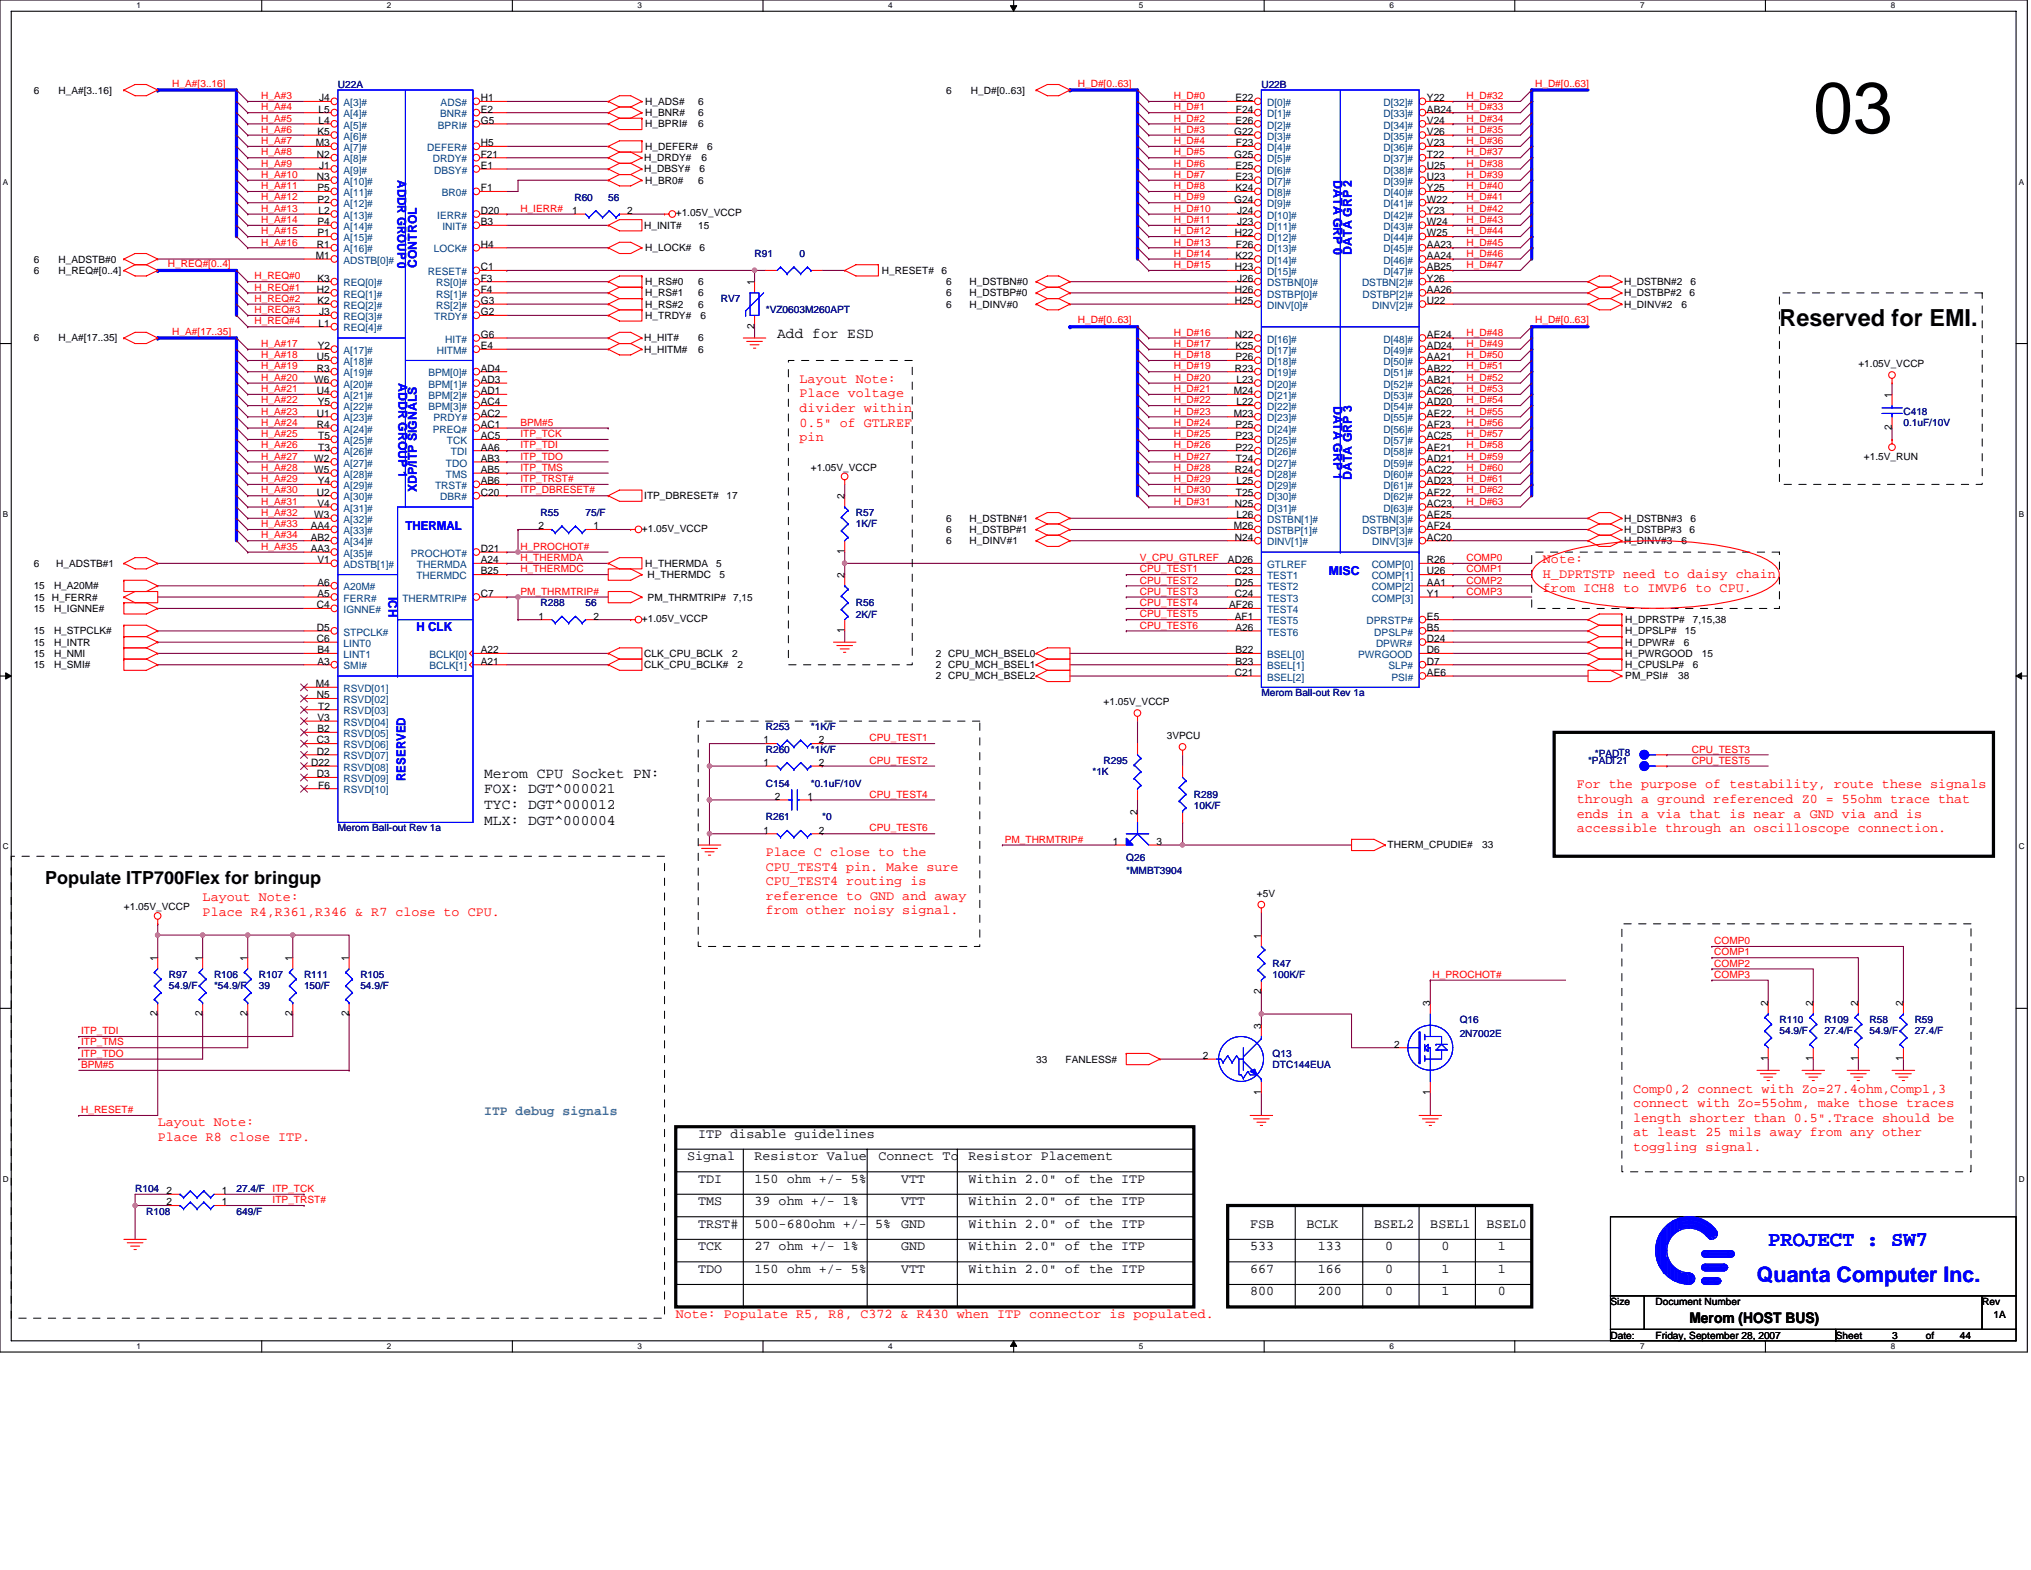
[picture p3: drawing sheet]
<svg xmlns="http://www.w3.org/2000/svg" width="279mm" height="216mm" viewBox="0 0 279 216" stroke-linecap="round" stroke-linejoin="round" font-family="sans-serif">
<defs><g id="words">
<text font-size="9.9" x="249.4" y="18.3">03</text>
<text font-size="3.2" x="244.8" y="44.8">Reserved for EMI.</text>
<g font-size="2.9" fill="#00f">
<text x="243.2" y="171.4">PROJECT : SW7</text>
<text x="241.7" y="176.3">Quanta Computer Inc.</text>
</g>
<text font-size="2.5" x="6.2" y="121.6">Populate ITP700Flex for bringup</text>
<g font-size="2">
<text x="106.9" y="46.5">Add for ESD</text>
<text x="66.6" y="107">Merom CPU Socket PN:</text>
<text x="66.6" y="109.1">FOX: DGT^000021</text>
<text x="66.6" y="111.3">TYC: DGT^000012</text>
<text x="66.6" y="113.4">MLX: DGT^000004</text>
<text x="232.4" y="181.9">Merom (HOST BUS)</text>
</g>
<g font-size="1.8" fill="#f00">
<text x="110" y="52.6">Layout Note:</text>
<text x="110" y="54.6">Place voltage</text>
<text x="110" y="56.6">divider within</text>
<text x="110" y="58.7">0.5&quot; of GTLREF</text>
<text x="110" y="60.7">pin</text>
<text x="212.3" y="77.4">Note:</text>
<text x="212.3" y="79.4">H_DPRTSTP need to daisy chain</text>
<text x="212.3" y="81.4">from ICH8 to IMVP6 to CPU.</text>
<text x="216.9" y="108.4">For the purpose of testability, route these signals</text>
<text x="216.9" y="110.4">through a ground referenced Z0 = 55ohm trace that</text>
<text x="216.9" y="112.4">ends in a via that is near a GND via and is</text>
<text x="105.3" y="117.7">Place C close to the</text>
<text x="105.3" y="119.7">CPU_TEST4 pin. Make sure</text>
<text x="216.9" y="114.4">accessible through an oscilloscope connection.</text>
<text x="27.9" y="123.9">Layout Note:</text>
<text x="27.9" y="125.9">Place R4,R361,R346 &amp; R7 close to CPU.</text>
<text x="105.3" y="121.7">CPU_TEST4 routing is</text>
<text x="105.3" y="123.7">reference to GND and away</text>
<text x="105.3" y="125.8">from other noisy signal.</text>
<text x="21.7" y="154.9">Layout Note:</text>
<text x="224.7" y="150.2">Comp0,2 connect with Zo=27.4ohm,Comp1,3</text>
<text x="224.7" y="152.3">connect with Zo=55ohm, make those traces</text>
<text x="224.7" y="154.3">length shorter than 0.5&quot;.Trace should be</text>
<text x="21.7" y="156.9">Place R8 close ITP.</text>
<text x="224.7" y="156.3">at least 25 mils away from any other</text>
<text x="224.7" y="158.3">toggling signal.</text>
<text x="93" y="181.2">Note: Populate R5, R8, C372 &amp; R430 when ITP connector is populated.</text>
</g>
<text font-size="1.8" fill="#408080" x="66.6" y="153.4">ITP debug signals</text>
<g font-size="1.8">
<text x="94.5" y="159.5">Signal</text>
<text x="96.1" y="156.4">ITP disable guidelines</text>
<text x="103.8" y="159.5">Resistor Value</text>
<text x="120.8" y="159.5">Connect To</text>
<text x="133.2" y="159.5">Resistor Placement</text>
<text x="96.1" y="162.6">TDI</text>
<text x="96.1" y="165.7">TMS</text>
<text x="103.8" y="162.6">150 ohm +/- 5%</text>
<text x="103.8" y="165.7">39 ohm +/- 1%</text>
<text x="124" y="162.6">VTT</text>
<text x="124" y="165.7">VTT</text>
<text x="133.2" y="162.6">Within 2.0&quot; of the ITP</text>
<text x="133.2" y="165.7">Within 2.0&quot; of the ITP</text>
<text x="96.1" y="168.8">TRST#</text>
<text x="96.1" y="171.9">TCK</text>
<text x="103.8" y="168.8">500-680ohm +/- 5%</text>
<text x="103.8" y="171.9">27 ohm +/- 1%</text>
<text x="124" y="168.8">GND</text>
<text x="124" y="171.9">GND</text>
<text x="133.2" y="168.8">Within 2.0&quot; of the ITP</text>
<text x="133.2" y="171.9">Within 2.0&quot; of the ITP</text>
<text x="172" y="171.9">533</text>
<text x="172" y="168.8">FSB</text>
<text x="179.7" y="168.8">BCLK</text>
<text x="181.3" y="171.9">133</text>
<text x="189" y="168.8">BSEL2</text>
<text x="190.6" y="171.9">0</text>
<text x="196.8" y="168.8">BSEL1</text>
<text x="198.3" y="171.9">0</text>
<text x="204.5" y="168.8">BSEL0</text>
<text x="206.1" y="171.9">1</text>
<text x="96.1" y="175">TDO</text>
<text x="103.8" y="175">150 ohm +/- 5%</text>
<text x="124" y="175">VTT</text>
<text x="133.2" y="175">Within 2.0&quot; of the ITP</text>
<text x="172" y="175">667</text>
<text x="172" y="178.1">800</text>
<text x="181.3" y="175">166</text>
<text x="181.3" y="178.1">200</text>
<text x="190.6" y="175">0</text>
<text x="190.6" y="178.1">0</text>
<text x="198.3" y="178.1">1</text>
<text x="198.3" y="175">1</text>
<text x="206.1" y="178.1">0</text>
<text x="206.1" y="175">1</text>
</g>
<g font-size="1.7" fill="#00f">
<text x="54.7" y="24.8" transform="rotate(90 54.7 24.8)">ADDR GROUP 0</text>
<text x="183.4" y="24.8" transform="rotate(90 183.4 24.8)">DATA GRP 0</text>
<text x="185.9" y="35" transform="rotate(-90 185.9 35)">DATA GRP 2</text>
<text x="57.3" y="36.9" transform="rotate(-90 57.3 36.9)">CONTROL</text>
<text x="54.8" y="52.7" transform="rotate(90 54.8 52.7)">ADDR GROUP 1</text>
<text x="183.4" y="55.8" transform="rotate(90 183.4 55.8)">DATA GRP 1</text>
<text x="185.9" y="66" transform="rotate(-90 185.9 66)">DATA GRP 3</text>
<text x="57.3" y="67.7" transform="rotate(-90 57.3 67.7)">XDP/ITP SIGNALS</text>
<text x="55.8" y="72.9">THERMAL</text>
<text x="53.4" y="82.1" transform="rotate(90 53.4 82.1)">ICH</text>
<text x="182.8" y="79.1">MISC</text>
<text x="57.3" y="86.8">H CLK</text>
<text x="55.8" y="107.4" transform="rotate(-90 55.8 107.4)">RESERVED</text>
</g>
<g font-size="1.4" fill="#f00">
<text x="23.7" y="11.9">H_A#[3..16]</text>
<text x="148.3" y="11.9">H_D#[0..63]</text>
<text x="211.2" y="11.9">H_D#[0..63]</text>
<text x="35.9" y="16.7">H_A#5</text>
<text x="35.9" y="15.2">H_A#4</text>
<text x="35.9" y="13.6">H_A#3</text>
<text x="161.5" y="13.6">H_D#0</text>
<text x="161.5" y="16.7">H_D#2</text>
<text x="161.5" y="15.2">H_D#1</text>
<text x="201.7" y="15.2">H_D#33</text>
<text x="201.7" y="16.7">H_D#34</text>
<text x="201.7" y="13.6">H_D#32</text>
<text x="35.9" y="21.4">H_A#8</text>
<text x="35.9" y="18.3">H_A#6</text>
<text x="35.9" y="22.9">H_A#9</text>
<text x="35.9" y="19.8">H_A#7</text>
<text x="161.5" y="18.3">H_D#3</text>
<text x="161.5" y="21.4">H_D#5</text>
<text x="161.5" y="22.9">H_D#6</text>
<text x="161.5" y="19.8">H_D#4</text>
<text x="201.7" y="18.3">H_D#35</text>
<text x="201.7" y="21.4">H_D#37</text>
<text x="201.7" y="22.9">H_D#38</text>
<text x="201.7" y="19.8">H_D#36</text>
<text x="35.9" y="26">H_A#11</text>
<text x="35.9" y="29.1">H_A#13</text>
<text x="35.9" y="24.5">H_A#10</text>
<text x="35.9" y="27.6">H_A#12</text>
<text x="71.6" y="29.1">H_IERR#</text>
<text x="161.5" y="26">H_D#8</text>
<text x="161.5" y="29.1">H_D#10</text>
<text x="161.5" y="24.5">H_D#7</text>
<text x="161.5" y="27.6">H_D#9</text>
<text x="201.7" y="24.5">H_D#39</text>
<text x="201.7" y="29.1">H_D#42</text>
<text x="201.7" y="26">H_D#40</text>
<text x="201.7" y="27.6">H_D#41</text>
<text x="35.9" y="30.7">H_A#14</text>
<text x="35.9" y="33.8">H_A#16</text>
<text x="35.9" y="32.2">H_A#15</text>
<text x="161.5" y="33.8">H_D#13</text>
<text x="161.5" y="32.2">H_D#12</text>
<text x="161.5" y="30.7">H_D#11</text>
<text x="161.5" y="35.3">H_D#14</text>
<text x="201.7" y="30.7">H_D#43</text>
<text x="201.7" y="32.2">H_D#44</text>
<text x="201.7" y="35.3">H_D#46</text>
<text x="201.7" y="33.8">H_D#45</text>
<text x="23.1" y="36.7">H_REQ#[0..4]</text>
<text x="35" y="40">H_REQ#1</text>
<text x="35" y="38.4">H_REQ#0</text>
<text x="35" y="41.5">H_REQ#2</text>
<text x="161.5" y="36.9">H_D#15</text>
<text x="201.7" y="36.9">H_D#47</text>
<text x="23.7" y="46">H_A#[17..35]</text>
<text x="35" y="44.6">H_REQ#4</text>
<text x="35" y="43.1">H_REQ#3</text>
<text x="35.9" y="47.7">H_A#17</text>
<text x="148.3" y="44.5">H_D#[0..63]</text>
<text x="161.5" y="46.2">H_D#16</text>
<text x="161.5" y="47.7">H_D#17</text>
<text x="201.7" y="46.2">H_D#48</text>
<text x="201.7" y="47.7">H_D#49</text>
<text x="211.2" y="44.5">H_D#[0..63]</text>
<text x="35.9" y="52.4">H_A#20</text>
<text x="35.9" y="49.3">H_A#18</text>
<text x="35.9" y="53.9">H_A#21</text>
<text x="35.9" y="50.8">H_A#19</text>
<text x="161.5" y="50.8">H_D#19</text>
<text x="161.5" y="52.4">H_D#20</text>
<text x="161.5" y="53.9">H_D#21</text>
<text x="161.5" y="49.3">H_D#18</text>
<text x="201.7" y="49.3">H_D#50</text>
<text x="201.7" y="53.9">H_D#53</text>
<text x="201.7" y="50.8">H_D#51</text>
<text x="201.7" y="52.4">H_D#52</text>
<text x="35.9" y="57">H_A#23</text>
<text x="35.9" y="55.5">H_A#22</text>
<text x="35.9" y="58.5">H_A#24</text>
<text x="71.6" y="58.5">BPM#5</text>
<text x="161.5" y="55.5">H_D#22</text>
<text x="161.5" y="57">H_D#23</text>
<text x="161.5" y="58.5">H_D#24</text>
<text x="201.7" y="58.5">H_D#56</text>
<text x="201.7" y="57">H_D#55</text>
<text x="201.7" y="55.5">H_D#54</text>
<text x="35.9" y="64.7">H_A#28</text>
<text x="35.9" y="60.1">H_A#25</text>
<text x="35.9" y="61.7">H_A#26</text>
<text x="35.9" y="63.2">H_A#27</text>
<text x="71.6" y="63.2">ITP_TDO</text>
<text x="71.6" y="61.7">ITP_TDI</text>
<text x="71.6" y="64.7">ITP_TMS</text>
<text x="71.6" y="60.1">ITP_TCK</text>
<text x="161.5" y="61.7">H_D#26</text>
<text x="161.5" y="60.1">H_D#25</text>
<text x="161.5" y="64.7">H_D#28</text>
<text x="161.5" y="63.2">H_D#27</text>
<text x="201.7" y="61.7">H_D#58</text>
<text x="201.7" y="60.1">H_D#57</text>
<text x="201.7" y="63.2">H_D#59</text>
<text x="201.7" y="64.7">H_D#60</text>
<text x="35.9" y="66.3">H_A#29</text>
<text x="35.9" y="67.9">H_A#30</text>
<text x="35.9" y="69.4">H_A#31</text>
<text x="35.9" y="71">H_A#32</text>
<text x="71.6" y="67.9">ITP_DBRESET#</text>
<text x="71.6" y="66.3">ITP_TRST#</text>
<text x="161.5" y="66.3">H_D#29</text>
<text x="161.5" y="67.9">H_D#30</text>
<text x="161.5" y="69.4">H_D#31</text>
<text x="201.7" y="66.3">H_D#61</text>
<text x="201.7" y="69.4">H_D#63</text>
<text x="201.7" y="67.9">H_D#62</text>
<text x="35.9" y="72.5">H_A#33</text>
<text x="35.9" y="74">H_A#34</text>
<text x="35.9" y="75.6">H_A#35</text>
<text x="71.6" y="77.2">H_THERMDA</text>
<text x="71.6" y="75.6">H_PROCHOT#</text>
<text x="156.8" y="77.2">V_CPU_GTLREF</text>
<text x="201.7" y="77.2">COMP0</text>
<text x="71.6" y="78.7">H_THERMDC</text>
<text x="71.6" y="81.8">PM_THRMTRIP#</text>
<text x="156.8" y="80.2">CPU_TEST2</text>
<text x="156.8" y="78.7">CPU_TEST1</text>
<text x="156.8" y="81.8">CPU_TEST3</text>
<text x="156.8" y="83.4">CPU_TEST4</text>
<text x="201.7" y="81.8">COMP3</text>
<text x="201.7" y="80.2">COMP2</text>
<text x="201.7" y="78.7">COMP1</text>
<text x="156.8" y="84.9">CPU_TEST5</text>
<text x="156.8" y="86.4">CPU_TEST6</text>
<text x="119.6" y="101.9">CPU_TEST1</text>
<text x="119.6" y="105">CPU_TEST2</text>
<text x="232.7" y="103.5">CPU_TEST3</text>
<text x="232.7" y="105">CPU_TEST5</text>
<text x="119.6" y="109.7">CPU_TEST4</text>
<text x="119.6" y="114.3">CPU_TEST6</text>
<text x="138.2" y="115.9">PM_THRMTRIP#</text>
<text x="235.8" y="131.4">COMP1</text>
<text x="235.8" y="129.8">COMP0</text>
<text x="197.1" y="134.5">H_PROCHOT#</text>
<text x="235.8" y="134.5">COMP3</text>
<text x="235.8" y="132.9">COMP2</text>
<text x="11.2" y="143.8">ITP_TMS</text>
<text x="11.2" y="142.2">ITP_TDI</text>
<text x="11.2" y="145.3">ITP_TDO</text>
<text x="11.2" y="146.9">BPM#5</text>
<text x="11.2" y="153.1">H_RESET#</text>
<text x="37.5" y="163.9">ITP_TCK</text>
<text x="37.5" y="165.5">ITP_TRST#</text>
</g>
<g font-size="1.4">
<text x="4.6" y="12.9">6</text>
<text x="8" y="12.9">H_A#[3..16]</text>
<text x="43.8" y="15.5">L5</text>
<text x="43.8" y="17">L4</text>
<text x="43.9" y="13.9">J4</text>
<text x="66.1" y="13.9">H1</text>
<text x="66.1" y="17">G5</text>
<text x="66.1" y="15.5">E2</text>
<text x="88.8" y="17.5">H_BPRI#</text>
<text x="88.8" y="16">H_BNR#</text>
<text x="88.8" y="14.4">H_ADS#</text>
<text x="96.1" y="16">6</text>
<text x="96.1" y="14.4">6</text>
<text x="96.1" y="17.5">6</text>
<text x="130.2" y="12.9">6</text>
<text x="133.6" y="12.9">H_D#[0..63]</text>
<text x="169.9" y="13.9">E22</text>
<text x="169.9" y="17">E26</text>
<text x="170" y="15.5">F24</text>
<text x="196.3" y="13.9">Y22</text>
<text x="196.3" y="15.5">AB24</text>
<text x="196.3" y="17">V24</text>
<text x="43.5" y="20.1">M3</text>
<text x="43.6" y="21.7">N2</text>
<text x="43.7" y="18.6">K5</text>
<text x="43.9" y="23.2">J1</text>
<text x="66.1" y="20.1">H5</text>
<text x="66.1" y="23.2">E1</text>
<text x="66.1" y="21.7">F21</text>
<text x="88.6" y="23.7">H_DBSY#</text>
<text x="88.6" y="22.2">H_DRDY#</text>
<text x="88.8" y="20.6">H_DEFER#</text>
<text x="96.2" y="23.7">6</text>
<text x="96.5" y="22.2">6</text>
<text x="97.3" y="20.6">6</text>
<text x="169.8" y="18.6">G22</text>
<text x="169.8" y="21.7">G25</text>
<text x="169.9" y="23.2">E25</text>
<text x="170" y="20.1">F23</text>
<text x="196.3" y="18.6">V26</text>
<text x="196.3" y="20.1">V23</text>
<text x="196.3" y="21.7">T22</text>
<text x="196.3" y="23.2">U25</text>
<text x="43.6" y="24.8">N3</text>
<text x="43.7" y="26.3">P5</text>
<text x="43.7" y="27.9">P2</text>
<text x="43.8" y="29.4">L2</text>
<text x="66.1" y="29.4">D20</text>
<text x="66.1" y="26.3">F1</text>
<text x="78.7" y="29.4">1</text>
<text x="86.3" y="29.4">2</text>
<text x="88.8" y="25.3">H_BR0#</text>
<text x="93" y="29.8">+1.05V_VCCP</text>
<text x="96.1" y="25.3">6</text>
<text x="169.8" y="27.9">G24</text>
<text x="169.9" y="24.8">E23</text>
<text x="169.9" y="26.3">K24</text>
<text x="170.2" y="29.4">J24</text>
<text x="196.3" y="24.8">U23</text>
<text x="196.3" y="26.3">Y25</text>
<text x="196.3" y="27.9">W22</text>
<text x="196.3" y="29.4">Y23</text>
<text x="43.5" y="35.6">M1</text>
<text x="43.6" y="34.1">R1</text>
<text x="43.7" y="31">P4</text>
<text x="43.7" y="32.5">P1</text>
<text x="66.1" y="31">B3</text>
<text x="66.1" y="34.1">H4</text>
<text x="88.6" y="31.5">H_INIT#</text>
<text x="88.8" y="34.6">H_LOCK#</text>
<text x="96.1" y="31.5">15</text>
<text x="96.2" y="34.6">6</text>
<text x="169.9" y="32.5">H22</text>
<text x="169.9" y="35.6">K22</text>
<text x="170" y="34.1">F26</text>
<text x="170.2" y="31">J23</text>
<text x="196.3" y="31">W24</text>
<text x="196.3" y="32.5">W25</text>
<text x="196.3" y="34.1">AA23</text>
<text x="196.3" y="35.6">AA24</text>
<text x="4.6" y="37.7">6</text>
<text x="4.6" y="36.1">6</text>
<text x="8" y="37.7">H_REQ#[0..4]</text>
<text x="8" y="36.1">H_ADSTB#0</text>
<text x="43.6" y="40.3">H2</text>
<text x="43.7" y="38.7">K3</text>
<text x="43.7" y="41.8">K2</text>
<text x="66.1" y="37.2">C1</text>
<text x="66.1" y="38.7">F3</text>
<text x="66.1" y="40.3">F4</text>
<text x="66.1" y="41.8">G3</text>
<text x="88.8" y="40.7">H_RS#1</text>
<text x="88.8" y="39.2">H_RS#0</text>
<text x="96.1" y="40.7">6</text>
<text x="96.1" y="39.2">6</text>
<text x="103.8" y="39.2" transform="rotate(-90 103.8 39.2)">1</text>
<text x="121.3" y="37.7">H_RESET#</text>
<text x="129.5" y="37.7">6</text>
<text x="130.2" y="40.7">6</text>
<text x="130.2" y="39.2">6</text>
<text x="133.4" y="40.7">H_DSTBP#0</text>
<text x="133.4" y="39.2">H_DSTBN#0</text>
<text x="169.9" y="37.2">H23</text>
<text x="169.9" y="41.8">H25</text>
<text x="169.9" y="40.3">H26</text>
<text x="170.2" y="38.7">J26</text>
<text x="196.3" y="40.3">AA26</text>
<text x="196.3" y="38.7">Y26</text>
<text x="196.3" y="37.2">AB25</text>
<text x="196.3" y="41.8">U22</text>
<text x="223.4" y="40.7">H_DSTBP#2</text>
<text x="223.4" y="39.2">H_DSTBN#2</text>
<text x="232.4" y="40.7">6</text>
<text x="232.6" y="39.2">6</text>
<text x="4.6" y="46.9">6</text>
<text x="8" y="46.9">H_A#[17..35]</text>
<text x="43.8" y="44.9">L1</text>
<text x="43.9" y="43.3">J3</text>
<text x="66.1" y="43.3">G2</text>
<text x="66.1" y="46.5">G6</text>
<text x="88.6" y="46.9">H_HIT#</text>
<text x="88.8" y="42.3">H_RS#2</text>
<text x="88.8" y="43.9">H_TRDY#</text>
<text x="96.1" y="42.3">6</text>
<text x="96.1" y="46.9">6</text>
<text x="96.4" y="43.9">6</text>
<text x="103.8" y="45.2" transform="rotate(-90 103.8 45.2)">2</text>
<text x="130.2" y="42.3">6</text>
<text x="133.4" y="42.3">H_DINV#0</text>
<text x="169.9" y="46.5">N22</text>
<text x="196.3" y="46.5">AE24</text>
<text x="223.4" y="42.3">H_DINV#2</text>
<text x="231.3" y="42.3">6</text>
<text x="43.2" y="52.7">W6</text>
<text x="43.6" y="49.6">U5</text>
<text x="43.6" y="51.1">R3</text>
<text x="43.7" y="48">Y2</text>
<text x="66.1" y="51.1">AD4</text>
<text x="66.1" y="52.7">AD3</text>
<text x="66.1" y="48">E4</text>
<text x="88.6" y="48.5">H_HITM#</text>
<text x="96.1" y="48.5">6</text>
<text x="169.9" y="51.1">R23</text>
<text x="169.9" y="48">K25</text>
<text x="169.9" y="49.6">P26</text>
<text x="170.1" y="52.7">L23</text>
<text x="196.3" y="48">AD24</text>
<text x="196.3" y="49.6">AA21</text>
<text x="196.3" y="51.1">AB22</text>
<text x="196.3" y="52.7">AB21</text>
<text x="255.7" y="50.5">+1.05V_VCCP</text>
<text x="43.6" y="54.2">U4</text>
<text x="43.6" y="57.3">U1</text>
<text x="43.6" y="58.8">R4</text>
<text x="43.7" y="55.8">Y5</text>
<text x="66.1" y="58.8">AC1</text>
<text x="66.1" y="57.3">AC2</text>
<text x="66.1" y="54.2">AD1</text>
<text x="66.1" y="55.8">AC4</text>
<text x="169.7" y="54.2">M24</text>
<text x="169.7" y="57.3">M23</text>
<text x="169.9" y="58.8">P25</text>
<text x="170.1" y="55.8">L22</text>
<text x="196.3" y="54.2">AC26</text>
<text x="196.3" y="55.8">AD20</text>
<text x="196.3" y="57.3">AE22</text>
<text x="196.3" y="58.8">AF23</text>
<text x="260.3" y="59.2" transform="rotate(-90 260.3 59.2)">2</text>
<text x="260.3" y="54.7" transform="rotate(-90 260.3 54.7)">1</text>
<text x="43.2" y="63.5">W2</text>
<text x="43.2" y="65">W5</text>
<text x="43.8" y="60.4">T5</text>
<text x="43.8" y="62">T3</text>
<text x="66.1" y="62">AA6</text>
<text x="66.1" y="60.4">AC5</text>
<text x="66.1" y="63.5">AB3</text>
<text x="66.1" y="65">AB5</text>
<text x="111.5" y="64.8">+1.05V_VCCP</text>
<text x="169.9" y="65">R24</text>
<text x="169.9" y="60.4">P23</text>
<text x="169.9" y="62">P22</text>
<text x="170" y="63.5">T24</text>
<text x="196.3" y="60.4">AC25</text>
<text x="196.3" y="62">AE21</text>
<text x="196.3" y="63.5">AD21</text>
<text x="196.3" y="65">AC22</text>
<text x="256.4" y="63.2">+1.5V_RUN</text>
<text x="43.2" y="71.2">W3</text>
<text x="43.6" y="68.2">U2</text>
<text x="43.7" y="69.7">V4</text>
<text x="43.7" y="66.6">Y4</text>
<text x="66.1" y="68.2">C20</text>
<text x="66.1" y="66.6">AB6</text>
<text x="88.6" y="68.6">ITP_DBRESET#</text>
<text x="99.9" y="68.6">17</text>
<text x="116.2" y="68.6" transform="rotate(-90 116.2 68.6)">2</text>
<text x="130.2" y="71.7">6</text>
<text x="133.4" y="71.7">H_DSTBN#1</text>
<text x="169.9" y="69.7">N25</text>
<text x="170" y="68.2">T25</text>
<text x="170.1" y="66.6">L25</text>
<text x="170.1" y="71.2">L26</text>
<text x="196.3" y="71.2">AE25</text>
<text x="196.3" y="66.6">AD23</text>
<text x="196.3" y="68.2">AF22</text>
<text x="196.3" y="69.7">AC23</text>
<text x="223.4" y="71.7">H_DSTBN#3</text>
<text x="232.6" y="71.7">6</text>
<text x="4.6" y="77.9">6</text>
<text x="7.7" y="77.9">H_ADSTB#1</text>
<text x="42.8" y="72.8">AA4</text>
<text x="42.8" y="74.3">AB2</text>
<text x="42.8" y="75.9">AA3</text>
<text x="43.7" y="77.4">V1</text>
<text x="66.1" y="75.9">D21</text>
<text x="66.1" y="77.4">A24</text>
<text x="74.1" y="72.8">2</text>
<text x="81.6" y="72.8">1</text>
<text x="88.3" y="73.1">+1.05V_VCCP</text>
<text x="88.8" y="77.9">H_THERMDA</text>
<text x="98.5" y="77.9">5</text>
<text x="116.2" y="76.2" transform="rotate(-90 116.2 76.2)">1</text>
<text x="130.2" y="73.3">6</text>
<text x="130.2" y="74.8">6</text>
<text x="133.4" y="73.3">H_DSTBP#1</text>
<text x="133.4" y="74.8">H_DINV#1</text>
<text x="168.9" y="77.4">AD26</text>
<text x="169.7" y="72.8">M26</text>
<text x="169.9" y="74.3">N24</text>
<text x="196.3" y="77.4">R26</text>
<text x="196.3" y="72.8">AF24</text>
<text x="196.3" y="74.3">AC20</text>
<text x="223.4" y="73.3">H_DSTBP#3</text>
<text x="223.4" y="74.8">H_DINV#3</text>
<text x="231.3" y="74.8">6</text>
<text x="232.4" y="73.3">6</text>
<text x="4.6" y="82.6">15 H_FERR#</text>
<text x="4.6" y="81">15</text>
<text x="7.4" y="81">H_A20M#</text>
<text x="43.6" y="83.7">C4</text>
<text x="43.7" y="80.5">A6</text>
<text x="43.7" y="82.1">A5</text>
<text x="66.1" y="82.1">C7</text>
<text x="66.1" y="79">B25</text>
<text x="89.1" y="82.6">PM_THRMTRIP# 7,15</text>
<text x="89.1" y="79.5">H_THERMDC</text>
<text x="99" y="79.5">5</text>
<text x="116.2" y="79.5" transform="rotate(-90 116.2 79.5)">2</text>
<text x="169.1" y="83.7">AF26</text>
<text x="169.9" y="82.1">C24</text>
<text x="169.9" y="80.5">D25</text>
<text x="169.9" y="79">C23</text>
<text x="196.3" y="79">U26</text>
<text x="196.3" y="80.5">AA1</text>
<text x="196.3" y="82.1">Y1</text>
<text x="4.6" y="87.2">15</text>
<text x="4.6" y="88.8">15</text>
<text x="4.6" y="84.1">15</text>
<text x="7.4" y="87.2">H_STPCLK#</text>
<text x="7.4" y="88.8">H_INTR</text>
<text x="7.4" y="84.1">H_IGNNE#</text>
<text x="43.6" y="88.3">C6</text>
<text x="43.6" y="86.7">D5</text>
<text x="43.7" y="89.8">B4</text>
<text x="66.1" y="89.8">A22</text>
<text x="74.1" y="85.2">1</text>
<text x="81.6" y="85.2">2</text>
<text x="88.3" y="85.5">+1.05V_VCCP</text>
<text x="116.2" y="87.1" transform="rotate(-90 116.2 87.1)">1</text>
<text x="169.9" y="85.2">AF1</text>
<text x="169.9" y="89.8">B22</text>
<text x="169.9" y="86.7">A26</text>
<text x="196.3" y="88.3">D24</text>
<text x="196.3" y="85.2">E5</text>
<text x="196.3" y="86.7">B5</text>
<text x="196.3" y="89.8">D6</text>
<text x="223.6" y="87.2">H_DPSLP#</text>
<text x="223.6" y="85.7">H_DPRSTP#</text>
<text x="223.6" y="88.8">H_DPWR#</text>
<text x="231.6" y="88.8">6</text>
<text x="231.8" y="87.2">15</text>
<text x="232.9" y="85.7">7,15,38</text>
<text x="4.6" y="90.3">15</text>
<text x="4.6" y="91.9">15</text>
<text x="7.4" y="90.3">H_NMI</text>
<text x="7.4" y="91.9">H_SMI#</text>
<text x="43.5" y="94.5">M4</text>
<text x="43.7" y="91.4">A3</text>
<text x="66.1" y="91.4">A21</text>
<text x="88.6" y="90.3">CLK_CPU_BCLK</text>
<text x="88.6" y="91.9">CLK_CPU_BCLK#</text>
<text x="100.7" y="90.3">2</text>
<text x="101.5" y="91.9">2</text>
<text x="128.8" y="93.4">2 CPU_MCH_BSEL2</text>
<text x="128.8" y="91.9">2 CPU_MCH_BSEL1</text>
<text x="128.8" y="90.3">2 CPU_MCH_BSEL0</text>
<text x="169.9" y="92.9">C21</text>
<text x="169.9" y="91.4">B23</text>
<text x="196.3" y="91.4">D7</text>
<text x="196.3" y="92.9">AE6</text>
<text x="223.6" y="93.4">PM_PSI#</text>
<text x="223.6" y="90.3">H_PWRGOOD</text>
<text x="223.6" y="91.9">H_CPUSLP#</text>
<text x="230.9" y="93.4">38</text>
<text x="232.9" y="91.9">6</text>
<text x="234.1" y="90.3">15</text>
<text x="43.6" y="96">N5</text>
<text x="43.7" y="99.1">V3</text>
<text x="43.7" y="100.7">B2</text>
<text x="43.8" y="97.6">T2</text>
<text x="151.8" y="97">+1.05V_VCCP</text>
<text x="160.5" y="101.6">3VPCU</text>
<text x="42.8" y="105.3">D22</text>
<text x="43.6" y="102.2">C3</text>
<text x="43.6" y="103.8">D2</text>
<text x="43.6" y="106.9">D3</text>
<text x="105.1" y="105.3">1</text>
<text x="105.1" y="102.2">1</text>
<text x="112.6" y="105.3">2</text>
<text x="112.6" y="102.2">2</text>
<text x="43.8" y="108.4">F6</text>
<text x="106.6" y="110">2</text>
<text x="111.1" y="110">1</text>
<text x="156.5" y="112" transform="rotate(-90 156.5 112)">2</text>
<text x="105.1" y="114.6">1</text>
<text x="112.6" y="114.6">2</text>
<text x="153.1" y="116.2">1</text>
<text x="159.1" y="116.2">3</text>
<text x="190.9" y="116.7">THERM_CPUDIE#</text>
<text x="203.9" y="116.7">33</text>
<text x="17" y="125.2">+1.05V_VCCP</text>
<text x="172.9" y="123.3">+5V</text>
<text x="173.5" y="129.1" transform="rotate(-90 173.5 129.1)">1</text>
<text x="21.7" y="132.2" transform="rotate(-90 21.7 132.2)">1</text>
<text x="27.9" y="132.2" transform="rotate(-90 27.9 132.2)">1</text>
<text x="34.1" y="132.2" transform="rotate(-90 34.1 132.2)">1</text>
<text x="40.3" y="132.2" transform="rotate(-90 40.3 132.2)">1</text>
<text x="48" y="132.2" transform="rotate(-90 48 132.2)">1</text>
<text x="173.5" y="136.7" transform="rotate(-90 173.5 136.7)">2</text>
<text x="21.7" y="139.8" transform="rotate(-90 21.7 139.8)">2</text>
<text x="27.9" y="139.8" transform="rotate(-90 27.9 139.8)">2</text>
<text x="34.1" y="139.8" transform="rotate(-90 34.1 139.8)">2</text>
<text x="40.3" y="139.8" transform="rotate(-90 40.3 139.8)">2</text>
<text x="48" y="139.8" transform="rotate(-90 48 139.8)">2</text>
<text x="173.5" y="141.5" transform="rotate(-90 173.5 141.5)">3</text>
<text x="196.7" y="138.4" transform="rotate(-90 196.7 138.4)">3</text>
<text x="243.2" y="138.4" transform="rotate(-90 243.2 138.4)">2</text>
<text x="249.4" y="138.4" transform="rotate(-90 249.4 138.4)">2</text>
<text x="255.6" y="138.4" transform="rotate(-90 255.6 138.4)">2</text>
<text x="261.8" y="138.4" transform="rotate(-90 261.8 138.4)">2</text>
<text x="142.5" y="146.1">33</text>
<text x="146.6" y="146.1">FANLESS#</text>
<text x="165.5" y="145.6">2</text>
<text x="191.8" y="144.1">2</text>
<text x="243.2" y="145.9" transform="rotate(-90 243.2 145.9)">1</text>
<text x="249.4" y="145.9" transform="rotate(-90 249.4 145.9)">1</text>
<text x="255.6" y="145.9" transform="rotate(-90 255.6 145.9)">1</text>
<text x="261.8" y="145.9" transform="rotate(-90 261.8 145.9)">1</text>
<text x="173.5" y="150.6" transform="rotate(-90 173.5 150.6)">1</text>
<text x="196.7" y="150.6" transform="rotate(-90 196.7 150.6)">1</text>
<text x="22.9" y="165.8">2</text>
<text x="22.9" y="164.2">2</text>
<text x="30.5" y="165.8">1</text>
<text x="30.5" y="164.2">1</text>
<text x="221.6" y="179.4">Size</text>
<text x="227.8" y="179.4">Document Number</text>
<text x="272.7" y="179.4">Rev</text>
<text x="221.6" y="184.1">Date:</text>
<text x="227.8" y="184.1">Friday, September 28, 2007</text>
<text x="252.5" y="184.1">Sheet</text>
<text x="260.3" y="184.1">3</text>
<text x="264.9" y="184.1">of</text>
<text x="269.6" y="184.1">44</text>
<text x="274.2" y="181.3">1A</text>
</g>
<g font-size="1.4" fill="#000080">
<text x="46.5" y="12.1">U22A</text>
<text x="173.5" y="12.1">U22B</text>
<text x="79" y="27.6">R60</text>
<text x="83.7" y="27.6">56</text>
<text x="103.8" y="35.3">R91</text>
<text x="110" y="35.3">0</text>
<text x="99.2" y="41.5">RV7</text>
<text x="105.3" y="43.1">*VZ0603M260APT</text>
<text x="261.9" y="57">C418</text>
<text x="261.9" y="58.6">0.1uF/10V</text>
<text x="74.4" y="71">R55</text>
<text x="80.6" y="71">75/F</text>
<text x="117.8" y="71">R57</text>
<text x="117.8" y="72.5">1K/F</text>
<text x="74.4" y="83.4">R288</text>
<text x="80.6" y="83.4">56</text>
<text x="117.8" y="83.4">R56</text>
<text x="117.8" y="84.9">2K/F</text>
<text x="173.5" y="95.8">Merom Ball-out Rev 1a</text>
<text x="105.3" y="100.4">R253</text>
<text x="111.5" y="100.4">*1K/F</text>
<text x="105.3" y="103.5">R260</text>
<text x="111.5" y="103.5">*1K/F</text>
<text x="150.3" y="106.6">*1K</text>
<text x="151.8" y="105.1">R295</text>
<text x="218.5" y="105.1">*PADT21</text>
<text x="219.4" y="104.1">*PADT8</text>
<text x="105.3" y="108.2">C154</text>
<text x="105.3" y="112.8">R261</text>
<text x="111.5" y="108.2">*0.1uF/10V</text>
<text x="113.1" y="112.8">*0</text>
<text x="164.2" y="109.7">R289</text>
<text x="164.2" y="111.3">10K/F</text>
<text x="46.5" y="114.3">Merom Ball-out Rev 1a</text>
<text x="154.9" y="118.4">Q26</text>
<text x="154.9" y="120.2">*MMBT3904</text>
<text x="23.2" y="134.5">R97</text>
<text x="23.2" y="136">54.9/F</text>
<text x="29.4" y="134.5">R106</text>
<text x="29.4" y="136">*54.9/F</text>
<text x="35.6" y="134.5">R107</text>
<text x="35.6" y="136">39</text>
<text x="41.8" y="134.5">R111</text>
<text x="41.8" y="136">150/F</text>
<text x="49.6" y="134.5">R105</text>
<text x="49.6" y="136">54.9/F</text>
<text x="175.1" y="132.9">R47</text>
<text x="175.1" y="134.5">100K/F</text>
<text x="200.8" y="140.7">Q16</text>
<text x="200.8" y="142.6">2N7002E</text>
<text x="244.8" y="140.7">R110</text>
<text x="244.8" y="142.2">54.9/F</text>
<text x="251" y="140.7">R109</text>
<text x="251" y="142.2">27.4/F</text>
<text x="257.2" y="140.7">R58</text>
<text x="257.2" y="142.2">54.9/F</text>
<text x="263.4" y="140.7">R59</text>
<text x="263.4" y="142.2">27.4/F</text>
<text x="175.1" y="145.3">Q13</text>
<text x="175.1" y="146.9">DTC144EUA</text>
<text x="18.6" y="163.9">R104</text>
<text x="20.1" y="167">R108</text>
<text x="32.5" y="167">649/F</text>
<text x="32.5" y="163.9">27.4/F</text>
</g>
<g font-size="1.4" fill="#004080">
<text x="47.3" y="14.6">A[3]#</text>
<text x="47.3" y="16.1">A[4]#</text>
<text x="47.3" y="17.7">A[5]#</text>
<text x="60.2" y="17.7">BPRI#</text>
<text x="60.5" y="16.1">BNR#</text>
<text x="60.6" y="14.6">ADS#</text>
<text x="174.3" y="14.6">D[0]#</text>
<text x="174.3" y="16.1">D[1]#</text>
<text x="174.3" y="17.7">D[2]#</text>
<text x="190.3" y="14.6">D[32]#</text>
<text x="190.3" y="16.1">D[33]#</text>
<text x="190.3" y="17.7">D[34]#</text>
<text x="47.3" y="19.2">A[6]#</text>
<text x="47.3" y="20.8">A[7]#</text>
<text x="47.3" y="22.3">A[8]#</text>
<text x="47.3" y="23.9">A[9]#</text>
<text x="58.8" y="20.8">DEFER#</text>
<text x="59.6" y="22.3">DRDY#</text>
<text x="59.7" y="23.9">DBSY#</text>
<text x="174.3" y="19.2">D[3]#</text>
<text x="174.3" y="20.8">D[4]#</text>
<text x="174.3" y="22.3">D[5]#</text>
<text x="174.3" y="23.9">D[6]#</text>
<text x="190.3" y="19.2">D[35]#</text>
<text x="190.3" y="20.8">D[36]#</text>
<text x="190.3" y="22.3">D[37]#</text>
<text x="190.3" y="23.9">D[38]#</text>
<text x="47.3" y="25.4">A[10]#</text>
<text x="47.3" y="27">A[11]#</text>
<text x="47.3" y="28.5">A[12]#</text>
<text x="60.8" y="27">BR0#</text>
<text x="174.3" y="25.4">D[7]#</text>
<text x="174.3" y="27">D[8]#</text>
<text x="174.3" y="28.5">D[9]#</text>
<text x="190.3" y="25.4">D[39]#</text>
<text x="190.3" y="27">D[40]#</text>
<text x="190.3" y="28.5">D[41]#</text>
<text x="47.3" y="30.1">A[13]#</text>
<text x="47.3" y="31.6">A[14]#</text>
<text x="47.3" y="33.2">A[15]#</text>
<text x="47.3" y="34.7">A[16]#</text>
<text x="59.7" y="34.7">LOCK#</text>
<text x="60.2" y="30.1">IERR#</text>
<text x="60.9" y="31.6">INIT#</text>
<text x="174.3" y="30.1">D[10]#</text>
<text x="174.3" y="31.6">D[11]#</text>
<text x="174.3" y="33.2">D[12]#</text>
<text x="174.3" y="34.7">D[13]#</text>
<text x="190.3" y="30.1">D[42]#</text>
<text x="190.3" y="31.6">D[43]#</text>
<text x="190.3" y="33.2">D[44]#</text>
<text x="190.3" y="34.7">D[45]#</text>
<text x="47.3" y="36.3">ADSTB[0]#</text>
<text x="47.3" y="39.4">REQ[0]#</text>
<text x="47.3" y="40.9">REQ[1]#</text>
<text x="58.8" y="37.8">RESET#</text>
<text x="60" y="39.4">RS[0]#</text>
<text x="60" y="40.9">RS[1]#</text>
<text x="174.3" y="36.3">D[14]#</text>
<text x="174.3" y="37.8">D[15]#</text>
<text x="174.3" y="39.4">DSTBN[0]#</text>
<text x="174.3" y="40.9">DSTBP[0]#</text>
<text x="187.4" y="39.4">DSTBN[2]#</text>
<text x="187.5" y="40.9">DSTBP[2]#</text>
<text x="190.3" y="36.3">D[46]#</text>
<text x="190.3" y="37.8">D[47]#</text>
<text x="47.3" y="42.5">REQ[2]#</text>
<text x="47.3" y="44">REQ[3]#</text>
<text x="47.3" y="45.6">REQ[4]#</text>
<text x="59.7" y="44">TRDY#</text>
<text x="60" y="42.5">RS[2]#</text>
<text x="61.3" y="47.1">HIT#</text>
<text x="174.3" y="47.1">D[16]#</text>
<text x="174.3" y="42.5">DINV[0]#</text>
<text x="188.8" y="42.5">DINV[2]#</text>
<text x="190.3" y="47.1">D[48]#</text>
<text x="47.3" y="48.7">A[17]#</text>
<text x="47.3" y="50.2">A[18]#</text>
<text x="47.3" y="51.8">A[19]#</text>
<text x="47.3" y="53.3">A[20]#</text>
<text x="58.9" y="51.8">BPM[0]#</text>
<text x="58.9" y="53.3">BPM[1]#</text>
<text x="60.1" y="48.7">HITM#</text>
<text x="174.3" y="48.7">D[17]#</text>
<text x="174.3" y="50.2">D[18]#</text>
<text x="174.3" y="51.8">D[19]#</text>
<text x="174.3" y="53.3">D[20]#</text>
<text x="190.3" y="48.7">D[49]#</text>
<text x="190.3" y="50.2">D[50]#</text>
<text x="190.3" y="51.8">D[51]#</text>
<text x="190.3" y="53.3">D[52]#</text>
<text x="47.3" y="54.9">A[21]#</text>
<text x="47.3" y="56.4">A[22]#</text>
<text x="47.3" y="58">A[23]#</text>
<text x="47.3" y="59.5">A[24]#</text>
<text x="58.9" y="54.9">BPM[2]#</text>
<text x="58.9" y="56.4">BPM[3]#</text>
<text x="59.5" y="59.5">PREQ#</text>
<text x="59.6" y="58">PRDY#</text>
<text x="174.3" y="54.9">D[21]#</text>
<text x="174.3" y="56.4">D[22]#</text>
<text x="174.3" y="58">D[23]#</text>
<text x="174.3" y="59.5">D[24]#</text>
<text x="190.3" y="54.9">D[53]#</text>
<text x="190.3" y="56.4">D[54]#</text>
<text x="190.3" y="58">D[55]#</text>
<text x="190.3" y="59.5">D[56]#</text>
<text x="47.3" y="61.1">A[25]#</text>
<text x="47.3" y="62.6">A[26]#</text>
<text x="47.3" y="64.2">A[27]#</text>
<text x="47.3" y="65.7">A[28]#</text>
<text x="61.3" y="64.2">TDO</text>
<text x="61.3" y="65.7">TMS</text>
<text x="61.5" y="61.1">TCK</text>
<text x="62" y="62.6">TDI</text>
<text x="174.3" y="61.1">D[25]#</text>
<text x="174.3" y="62.6">D[26]#</text>
<text x="174.3" y="64.2">D[27]#</text>
<text x="174.3" y="65.7">D[28]#</text>
<text x="190.3" y="61.1">D[57]#</text>
<text x="190.3" y="62.6">D[58]#</text>
<text x="190.3" y="64.2">D[59]#</text>
<text x="190.3" y="65.7">D[60]#</text>
<text x="47.3" y="67.2">A[29]#</text>
<text x="47.3" y="68.8">A[30]#</text>
<text x="47.3" y="70.4">A[31]#</text>
<text x="47.3" y="71.9">A[32]#</text>
<text x="59.9" y="67.2">TRST#</text>
<text x="60.5" y="68.8">DBR#</text>
<text x="174.3" y="67.2">D[29]#</text>
<text x="174.3" y="68.8">D[30]#</text>
<text x="174.3" y="70.4">D[31]#</text>
<text x="174.3" y="71.9">DSTBN[1]#</text>
<text x="187.4" y="71.9">DSTBN[3]#</text>
<text x="190.3" y="67.2">D[61]#</text>
<text x="190.3" y="68.8">D[62]#</text>
<text x="190.3" y="70.4">D[63]#</text>
<text x="47.3" y="73.4">A[33]#</text>
<text x="47.3" y="75">A[34]#</text>
<text x="47.3" y="76.6">A[35]#</text>
<text x="56.5" y="76.6">PROCHOT#</text>
<text x="174.3" y="75">DINV[1]#</text>
<text x="174.3" y="73.4">DSTBP[1]#</text>
<text x="187.5" y="73.4">DSTBP[3]#</text>
<text x="188.8" y="75">DINV[3]#</text>
<text x="47.3" y="81.2">A20M#</text>
<text x="47.3" y="78.1">ADSTB[1]#</text>
<text x="47.3" y="82.7">FERR#</text>
<text x="55.4" y="82.7">THERMTRIP#</text>
<text x="57.3" y="79.7">THERMDC</text>
<text x="57.4" y="78.1">THERMDA</text>
<text x="174.3" y="78.1">GTLREF</text>
<text x="174.3" y="82.7">TEST3</text>
<text x="174.3" y="81.2">TEST2</text>
<text x="174.3" y="79.7">TEST1</text>
<text x="188.7" y="78.1">COMP[0]</text>
<text x="188.7" y="79.7">COMP[1]</text>
<text x="188.7" y="81.2">COMP[2]</text>
<text x="188.7" y="82.7">COMP[3]</text>
<text x="47.3" y="84.3">IGNNE#</text>
<text x="47.3" y="88.9">LINT0</text>
<text x="47.3" y="87.4">STPCLK#</text>
<text x="174.3" y="85.9">TEST5</text>
<text x="174.3" y="84.3">TEST4</text>
<text x="174.3" y="87.4">TEST6</text>
<text x="188" y="85.9">DPRSTP#</text>
<text x="189.1" y="87.4">DPSLP#</text>
<text x="189.3" y="88.9">DPWR#</text>
<text x="47.3" y="95.1">RSVD[01]</text>
<text x="47.3" y="90.5">LINT1</text>
<text x="47.3" y="92.1">SMI#</text>
<text x="59.1" y="90.5">BCLK[0]</text>
<text x="59.1" y="92.1">BCLK[1]</text>
<text x="174.3" y="90.5">BSEL[0]</text>
<text x="174.3" y="92.1">BSEL[1]</text>
<text x="174.3" y="93.6">BSEL[2]</text>
<text x="186.8" y="90.5">PWRGOOD</text>
<text x="191" y="92.1">SLP#</text>
<text x="191.4" y="93.6">PSI#</text>
<text x="47.3" y="96.7">RSVD[02]</text>
<text x="47.3" y="98.2">RSVD[03]</text>
<text x="47.3" y="99.8">RSVD[04]</text>
<text x="47.3" y="101.3">RSVD[05]</text>
<text x="47.3" y="102.9">RSVD[06]</text>
<text x="47.3" y="104.4">RSVD[07]</text>
<text x="47.3" y="106">RSVD[08]</text>
<text x="47.3" y="107.5">RSVD[09]</text>
<text x="47.3" y="109.1">RSVD[10]</text>
</g>
<g font-size="1.1">
<text x="18.8" y="1.2">1</text>
<text x="53.2" y="1.2">2</text>
<text x="87.7" y="1.2">3</text>
<text x="122.2" y="1.2">4</text>
<text x="156.7" y="1.2">5</text>
<text x="191.1" y="1.2">6</text>
<text x="225.6" y="1.2">7</text>
<text x="260.1" y="1.2">8</text>
<text x=".4" y="25.4">A</text>
<text x="277.7" y="25.4">A</text>
<text x=".4" y="71.1">B</text>
<text x="277.7" y="71.1">B</text>
<text x=".4" y="116.8">C</text>
<text x="277.7" y="116.8">C</text>
<text x=".4" y="162.5">D</text>
<text x="277.7" y="162.5">D</text>
<text x="18.8" y="185.5">1</text>
<text x="53.2" y="185.5">2</text>
<text x="87.7" y="185.5">3</text>
<text x="122.2" y="185.5">4</text>
<text x="156.7" y="185.5">5</text>
<text x="191.1" y="185.5">6</text>
<text x="225.6" y="185.5">7</text>
<text x="260.1" y="185.5">8</text>
</g>
</g></defs>
<path d="M0 0h278.9v185.9h-278.9zM1.5 1.5h275.8v182.9h-275.8z" fill="none" stroke="#000" stroke-width=".15"/>
<g fill="#fff">
<path d="M18.8 .2h.6v1.2h-.6z"/>
<path d="M18.8 184.6h.6v1.2h-.6z"/>
</g>
<path d="M36 0v1.5M36 184.4v1.5" fill="none" stroke="#000" stroke-width=".15"/>
<g fill="#fff">
<path d="M53.2 .2h.6v1.2h-.6z"/>
<path d="M53.2 184.6h.6v1.2h-.6z"/>
</g>
<path d="M70.5 0v1.5M70.5 184.4v1.5" fill="none" stroke="#000" stroke-width=".15"/>
<g fill="#fff">
<path d="M87.7 .2h.6v1.2h-.6z"/>
<path d="M87.7 184.6h.6v1.2h-.6z"/>
</g>
<path d="M105 0v1.5M105 184.4v1.5" fill="none" stroke="#000" stroke-width=".15"/>
<g fill="#fff">
<path d="M122.2 .2h.6v1.2h-.6z"/>
<path d="M122.2 184.6h.6v1.2h-.6z"/>
</g>
<path d="M139.4 0v1.5M139.4 184.4v1.5" fill="none" stroke="#000" stroke-width=".15"/>
<path d="M139 .8h.9l-.5 .7zM139.4 184.4l.5 .7h-.9z" fill="#000" stroke="#000" stroke-width=".14"/>
<g fill="#fff">
<path d="M156.7 .2h.6v1.2h-.6z"/>
<path d="M156.7 184.6h.6v1.2h-.6z"/>
</g>
<path d="M173.9 0v1.5M173.9 184.4v1.5" fill="none" stroke="#000" stroke-width=".15"/>
<g fill="#fff">
<path d="M191.1 .2h.6v1.2h-.6z"/>
<path d="M191.1 184.6h.6v1.2h-.6z"/>
</g>
<path d="M208.4 0v1.5M208.4 184.4v1.5" fill="none" stroke="#000" stroke-width=".15"/>
<g fill="#fff">
<path d="M225.6 .2h.6v1.2h-.6z"/>
<path d="M225.6 184.6h.6v1.2h-.6z"/>
</g>
<path d="M242.9 0v1.5M242.9 184.4v1.5" fill="none" stroke="#000" stroke-width=".15"/>
<g fill="#fff">
<path d="M260.1 .2h.6v1.2h-.6z"/>
<path d="M260.1 184.6h.6v1.2h-.6z"/>
<path d="M.4 24.4h.7v1.2h-.7z"/>
<path d="M277.7 24.4h.8v1.2h-.8z"/>
<path d="M.4 70.1h.7v1.2h-.7z"/>
<path d="M277.7 70.1h.8v1.2h-.8z"/>
</g>
<path d="M0 47.2h1.5M277.3 47.2h1.6" fill="none" stroke="#000" stroke-width=".15"/>
<g fill="#fff">
<path d="M.4 115.8h.8v1.2h-.8z"/>
<path d="M277.7 115.8h.8v1.2h-.8z"/>
</g>
<path d="M0 93h1.5M277.3 93h1.6" fill="none" stroke="#000" stroke-width=".15"/>
<path d="M.8 92.5l.7 .5-.7 .4zM277.3 93l.8-.5v.9z" fill="#000" stroke="#000" stroke-width=".14"/>
<g fill="#fff">
<path d="M.4 161.5h.8v1.2h-.8z"/>
<path d="M277.7 161.5h.8v1.2h-.8z"/>
</g>
<g fill="none" stroke="#000" stroke-width=".15">
<path d="M0 138.7h1.5M277.3 138.7h1.6M93 158h71.2M102.3 158v21.7M119.3 158v21.7M131.7 158v21.7M164.2 158h.1M93 161.1h71.2M93 164.2h71.2M93 167.3h71.2M93 170.4h71.2M93 176.6h71.2"/>
<path d="M93 173.5h71.2M102.3 179.7h.1M164.2 173.5h.1M168.9 170.4h41.8M168.9 173.5h41.8M168.9 176.6h41.8M178.2 179.7h.1M178.2 165.8v13.9M187.5 179.7h.1M187.5 165.8v13.9M195.2 165.8v13.9M203 179.7h.1"/>
<path d="M203 165.8v13.9M210.7 176.6h.1M221.6 178.2h4.6v4.6h-4.6zM221.6 167.3h55.7v10.9h-55.7zM226.2 178.2h46.5v4.6h-46.5zM272.7 178.2h4.6v4.6h-4.6zM221.6 182.8h30.9v1.6h-30.9zM252.5 182.8h24.8v1.6h-24.8z"/>
</g>
<g fill="none" stroke="#800040" stroke-width=".15">
<path d="M32.5 17h.1M32.5 15.5h.1M32.5 18.6h.1M32.5 12.4h.1M32.5 13.9h.1M32.5 17l1.6 1.6M32.5 15.5l1.6 1.5M32.5 18.6l1.6 1.5M32.5 12.4l1.6 1.5M32.5 13.9l1.6 1.6M34.1 18.6h.1M34.1 17h.1"/>
<path d="M34.1 15.5h.1M34.1 13.9h.1M34.1 18.6h7.7M34.1 17h7.7M34.1 13.9h7.7M34.1 15.5h7.7M69.7 13.9h14M69.7 17h14M69.7 15.5h14M156.5 12.4h.1M156.5 13.9h.1M156.5 15.5h.1"/>
<path d="M156.5 17h.1M156.5 18.6h.1M156.5 12.4l1.5 1.5M156.5 13.9l1.5 1.6M156.5 15.5l1.5 1.5M156.5 17l1.5 1.6M156.5 18.6l1.5 1.5M158 18.6h.1M158 13.9h.1M158 17h.1M158 15.5h.1M158 18.6h10.9"/>
<path d="M158 17h10.9M158 13.9h10.9M158 15.5h10.9M199.9 18.6h.1M199.9 15.5h.1M199.9 17h.1M199.9 13.9h.1M210.7 15.5h.1M210.7 17h.1M210.7 13.9h.1M210.7 18.6h.1M210.7 12.4h.1"/>
<path d="M210.7 17l-1.5 1.6h-9.3M210.7 15.5l-1.5 1.5h-9.3M210.7 18.6l-1.5 1.5h-9.3M210.7 12.4l-1.5 1.5h-9.3M210.7 13.9l-1.5 1.6h-9.3M21.7 35.6h20.1M32.5 26.3h.1M32.5 20.1h.1M32.5 27.9h.1M32.5 32.5h.1M32.5 23.2h.1M32.5 31h.1"/>
<path d="M32.5 21.7h.1M32.5 29.4h.1M32.5 24.8h.1M32.5 37.2h.1M32.5 38.7h.1M32.5 26.3l1.6 1.6M32.5 20.1l1.6 1.6M32.5 27.9l1.6 1.5M32.5 32.5l1.6 1.6M32.5 23.2l1.6 1.6M32.5 31l1.6 1.5M32.5 21.7l1.6 1.5"/>
<path d="M32.5 29.4l1.6 1.6M32.5 24.8l1.6 1.5M32.5 37.2l1.6 1.5M32.5 38.7l1.6 1.6M34.1 26.3h.1M34.1 21.7h.1M34.1 23.2h.1M34.1 31h.1M34.1 34.1h.1M34.1 38.7h.1M34.1 29.4h.1M34.1 32.5h.1"/>
<path d="M34.1 20.1h.1M34.1 24.8h.1M34.1 27.9h.1M34.1 26.3h7.7M34.1 21.7h7.7M34.1 23.2h7.7M34.1 31h7.7M34.1 34.1h7.7M34.1 38.7h7.7M34.1 29.4h7.7M34.1 32.5h7.7M34.1 20.1h7.7"/>
<path d="M34.1 24.8h7.7M34.1 27.9h7.7M69.7 34.1h14M69.7 20.1h14M69.7 38.7h14M69.7 23.2h14M69.7 21.7h14M69.7 31h14M69.7 29.4h.1M69.7 37.2h34.1v1.5M69.7 37.2h.1M69.7 29.4h9.3"/>
<path d="M83.7 24.8h-12.4v1.5h-1.6M86.8 29.4h4.6M103.8 37.2h1.5M113.1 37.2h3.1M147.2 38.7h21.7M156.5 20.1h.1M156.5 21.7h.1M156.5 23.2h.1M156.5 24.8h.1M156.5 26.3h.1M156.5 27.9h.1M156.5 29.4h.1"/>
<path d="M156.5 31h.1M156.5 32.5h.1M156.5 34.1h.1M156.5 35.6h.1M156.5 20.1l1.5 1.6M156.5 21.7l1.5 1.5M156.5 23.2l1.5 1.6M156.5 24.8l1.5 1.5M156.5 26.3l1.5 1.6M156.5 27.9l1.5 1.5M156.5 29.4l1.5 1.6M156.5 31l1.5 1.5"/>
<path d="M156.5 32.5l1.5 1.6M156.5 34.1l1.5 1.5M156.5 35.6l1.5 1.6M158 34.1h.1M158 26.3h.1M158 29.4h.1M158 21.7h.1M158 32.5h.1M158 24.8h.1M158 23.2h.1M158 31h.1M158 20.1h.1"/>
<path d="M158 35.6h.1M158 37.2h.1M158 27.9h.1M158 26.3h10.9M158 21.7h10.9M158 23.2h10.9M158 31h10.9M158 34.1h10.9M158 29.4h10.9M158 32.5h10.9M158 20.1h10.9M158 24.8h10.9"/>
<path d="M158 27.9h10.9M158 35.6h10.9M158 37.2h10.9M199.9 21.7h.1M199.9 31h.1M199.9 32.5h.1M199.9 23.2h.1M199.9 24.8h.1M199.9 29.4h.1M199.9 37.2h.1M199.9 35.6h.1M199.9 26.3h.1"/>
<path d="M199.9 20.1h.1M199.9 27.9h.1M199.9 34.1h.1M199.9 38.7h18.6M210.7 35.6h.1M210.7 29.4h.1M210.7 20.1h.1M210.7 26.3h.1M210.7 24.8h.1M210.7 31h.1M210.7 23.2h.1M210.7 27.9h.1"/>
<path d="M210.7 34.1h.1M210.7 21.7h.1M210.7 32.5h.1M210.7 24.8l-1.5 1.5h-9.3M210.7 20.1l-1.5 1.6h-9.3M210.7 21.7l-1.5 1.5h-9.3M210.7 29.4l-1.5 1.6h-9.3M210.7 32.5l-1.5 1.6h-9.3M210.7 27.9l-1.5 1.5h-9.3M210.7 31l-1.5 1.5h-9.3M210.7 23.2l-1.5 1.6h-9.3M210.7 26.3l-1.5 1.6h-9.3"/>
<path d="M210.7 34.1l-1.5 1.5h-9.3M210.7 35.6l-1.5 1.6h-9.3M32.5 43.4h.1M32.5 41.8h.1M32.5 40.3h.1M32.5 52.7h.1M32.5 49.6h.1M32.5 58.9h.1M32.5 48h.1M32.5 57.3h.1M32.5 51.1h.1M32.5 55.8h.1"/>
<path d="M32.5 46.5h.1M32.5 54.2h.1M32.5 43.4l1.6 1.5M32.5 41.8l1.6 1.6M32.5 40.3l1.6 1.5M32.5 52.7l1.6 1.5M32.5 49.6l1.6 1.5M32.5 58.9l1.6 1.5M32.5 48l1.6 1.6M32.5 57.3l1.6 1.6M32.5 51.1l1.6 1.6M32.5 55.8l1.6 1.5"/>
<path d="M32.5 46.5l1.6 1.5M32.5 54.2l1.6 1.6M34.1 44.9h.1M34.1 40.3h.1M34.1 43.4h.1M34.1 41.8h.1M34.1 57.3h.1M34.1 48h.1M34.1 55.8h.1M34.1 52.7h.1M34.1 49.6h.1M34.1 54.2h.1"/>
<path d="M34.1 51.1h.1M34.1 58.9h.1M34.1 44.9h7.7M34.1 40.3h7.7M34.1 43.4h7.7M34.1 41.8h7.7M34.1 57.3h7.7M34.1 48h7.7M34.1 55.8h7.7M34.1 52.7h7.7M34.1 49.6h7.7M34.1 54.2h7.7"/>
<path d="M34.1 51.1h7.7M34.1 58.9h7.7M69.7 46.5h14M69.7 48h14M69.7 43.4h14M69.7 40.3h14M69.7 41.8h14M69.7 58.9h14M83.7 58.9h.1M103.8 44.9v1.6M147.2 41.8h21.7M147.2 40.3h.1"/>
<path d="M147.2 40.3h21.7M156.5 44.9h.1M156.5 46.5h.1M156.5 48h.1M156.5 49.6h.1M156.5 51.1h.1M156.5 52.7h.1M156.5 54.2h.1M156.5 55.8h.1M156.5 57.3h.1M156.5 58.9h.1M156.5 44.9l1.5 1.6"/>
<path d="M156.5 46.5l1.5 1.5M156.5 48l1.5 1.6M156.5 49.6l1.5 1.5M156.5 51.1l1.5 1.6M156.5 52.7l1.5 1.5M156.5 54.2l1.5 1.6M156.5 55.8l1.5 1.5M156.5 57.3l1.5 1.6M156.5 58.9l1.5 1.5M158 55.8h.1M158 46.5h.1M158 51.1h.1"/>
<path d="M158 57.3h.1M158 52.7h.1M158 54.2h.1M158 48h.1M158 49.6h.1M158 58.9h.1M158 57.3h10.9M158 48h10.9M158 55.8h10.9M158 52.7h10.9M158 49.6h10.9M158 54.2h10.9"/>
<path d="M158 51.1h10.9M158 58.9h10.9M158 46.5h10.9M199.9 58.9h.1M199.9 49.6h.1M199.9 54.2h.1M199.9 51.1h.1M199.9 52.7h.1M199.9 46.5h.1M199.9 57.3h.1M199.9 55.8h.1M199.9 48h.1"/>
<path d="M199.9 41.8h18.6M199.9 40.3h18.6M210.7 48h.1M210.7 52.7h.1M210.7 58.9h.1M210.7 57.3h.1M210.7 55.8h.1M210.7 49.6h.1M210.7 46.5h.1M210.7 51.1h.1M210.7 54.2h.1M210.7 44.9h.1"/>
<path d="M210.7 55.8l-1.5 1.5h-9.3M210.7 46.5l-1.5 1.5h-9.3M210.7 54.2l-1.5 1.6h-9.3M210.7 51.1l-1.5 1.6h-9.3M210.7 58.9l-1.5 1.5h-9.3M210.7 48l-1.5 1.6h-9.3M210.7 52.7l-1.5 1.5h-9.3M210.7 49.6l-1.5 1.5h-9.3M210.7 57.3l-1.5 1.6h-9.3M210.7 44.9l-1.5 1.6h-9.3M260.3 52.7v1.5M260.3 58.9v1.5"/>
<path d="M21.7 77.5h20.1M32.5 66.6h.1M32.5 63.5h.1M32.5 62h.1M32.5 68.2h.1M32.5 60.4h.1M32.5 65.1h.1M32.5 69.7h.1M32.5 71.3h.1M32.5 72.8h.1M32.5 74.4h.1M32.5 66.6l1.6 1.6"/>
<path d="M32.5 63.5l1.6 1.6M32.5 62l1.6 1.5M32.5 68.2l1.6 1.5M32.5 60.4l1.6 1.6M32.5 65.1l1.6 1.5M32.5 69.7l1.6 1.6M32.5 71.3l1.6 1.5M32.5 72.8l1.6 1.6M32.5 74.4l1.6 1.5M34.1 65.1h.1M34.1 60.4h.1M34.1 62h.1"/>
<path d="M34.1 66.6h.1M34.1 68.2h.1M34.1 63.5h.1M34.1 69.7h.1M34.1 71.3h.1M34.1 72.8h.1M34.1 74.4h.1M34.1 75.9h.1M34.1 65.1h7.7M34.1 60.4h7.7M34.1 62h7.7M34.1 66.6h7.7"/>
<path d="M34.1 68.2h7.7M34.1 63.5h7.7M34.1 69.7h7.7M34.1 71.3h7.7M34.1 72.8h7.7M34.1 74.4h7.7M34.1 75.9h7.7M69.7 77.5h.1M69.7 79h.1M69.7 63.5h.1M69.7 68.2h.1M69.7 66.6h.1"/>
<path d="M69.7 62h.1M69.7 65.1h.1M69.7 60.4h.1M69.7 75.9h14M69.7 75.9h.1M69.7 65.1h14M69.7 60.4h14M69.7 62h14M69.7 66.6h14M69.7 68.2h14M69.7 63.5h14M69.7 77.5h14"/>
<path d="M69.7 79h14M71.3 72.8h.1M71.3 72.8h3.1M71.3 72.8v3.1M82.1 72.8h4.7M116.2 77.5h.1M116.2 75.9v1.6M116.2 66.6v1.6M116.2 77.5v1.5M116.2 77.5h52.7M147.2 71.3h21.7M147.2 74.4h21.7"/>
<path d="M147.2 72.8h.1M147.2 72.8h21.7M154.9 79h.1M154.9 79h14M156.5 60.4h.1M156.5 62h.1M156.5 63.5h.1M156.5 65.1h.1M156.5 66.6h.1M156.5 68.2h.1M156.5 60.4l1.5 1.6M156.5 62l1.5 1.5"/>
<path d="M156.5 63.5l1.5 1.6M156.5 65.1l1.5 1.5M156.5 66.6l1.5 1.6M156.5 68.2l1.5 1.5M158 62h.1M158 60.4h.1M158 66.6h.1M158 65.1h.1M158 68.2h.1M158 63.5h.1M158 69.7h.1M158 65.1h10.9"/>
<path d="M158 60.4h10.9M158 62h10.9M158 66.6h10.9M158 68.2h10.9M158 63.5h10.9M158 69.7h10.9M199.9 62h.1M199.9 66.6h.1M199.9 60.4h.1M199.9 63.5h.1M199.9 69.7h.1M199.9 68.2h.1"/>
<path d="M199.9 65.1h.1M199.9 74.4h18.6M199.9 72.8h18.6M199.9 71.3h18.6M199.9 79h.1M199.9 77.5h.1M199.9 77.5h10.8M199.9 79h10.8M210.7 68.2h.1M210.7 62h.1M210.7 63.5h.1M210.7 60.4h.1"/>
<path d="M210.7 66.6h.1M210.7 65.1h.1M210.7 63.5l-1.5 1.6h-9.3M210.7 60.4l-1.5 1.6h-9.3M210.7 65.1l-1.5 1.5h-9.3M210.7 66.6l-1.5 1.6h-9.3M210.7 62l-1.5 1.5h-9.3M210.7 68.2l-1.5 1.5h-9.3M21.7 83.7h20.1M21.7 91.4h20.1M21.7 89.9h20.1M21.7 82.1h20.1"/>
<path d="M21.7 88.3h20.1M21.7 80.6h20.1M21.7 86.8h20.1M69.7 89.9h14M69.7 91.4h14M69.7 82.1h.1M69.7 82.1h1.6M71.3 82.1h12.4M71.3 85.2h3.1M71.3 85.2h.1M71.3 82.1v3.1M82.1 85.2h4.7"/>
<path d="M116.2 86.8v1.5M147.2 93h21.7M147.2 89.9h21.7M147.2 91.4h21.7M154.9 80.6h.1M154.9 82.1h.1M154.9 83.7h.1M154.9 85.2h.1M154.9 86.8h.1M154.9 82.1h14M154.9 80.6h14M154.9 83.7h14"/>
<path d="M154.9 85.2h14M154.9 86.8h14M156.5 99.2v3.1M199.9 91.4h18.6M199.9 93h18.6M199.9 82.1h.1M199.9 80.6h.1M199.9 88.3h18.6M199.9 86.8h18.6M199.9 89.9h18.6M199.9 85.2h18.6M199.9 82.1h10.8"/>
<path d="M199.9 80.6h10.8M97.6 110h.1M97.6 105.3h7.7M97.6 114.7h.1M97.6 114.7v1.5M97.6 105.3h.1M97.6 110h9.3M97.6 114.7h7.7M97.6 105.3v9.4M105.3 102.3h-7.7v3M111.5 110h.1M111.5 110h17.1"/>
<path d="M113.1 114.7h.1M113.1 102.3h.1M113.1 105.3h.1M113.1 114.7h15.5M113.1 102.3h15.5M113.1 105.3h15.5M137.9 116.2h.1M137.9 116.2h15.5M156.5 110v1.5M159.6 116.2h3.1M162.7 113.1v3.1h23.2M162.7 113.1h.1"/>
<path d="M162.7 103.8v1.5M229.3 103.8h.1M229.3 105.3h.1M229.3 105.3h13.9M229.3 103.8h13.9M21.7 139.4v14h-10.9M21.7 128.6h6.2M21.7 128.6v3.1M21.7 127h.1M21.7 127v1.6M27.9 128.6h.1M27.9 139.4v6.2h-17.1"/>
<path d="M27.9 128.6h12.4M27.9 128.6v3.1M34.1 128.6h.1M34.1 139.4v4.7h-23.3M34.1 128.6v3.1M40.3 139.4v3.1h-29.5M40.3 128.6v3.1M40.3 128.6h7.7v3.1M48 139.4h.1M48 139.4v7.8M173.5 139.4h.1M173.5 125.5v3.1"/>
<path d="M173.5 136.3v3.1M196.8 134.8v3.1M196.8 134.8h.1M196.8 134.8h18.6M235.5 134.8h7.7v3.1M235.5 134.8h.1M235.5 133.2h13.9v4.7M235.5 133.2h.1M235.5 131.7h20.2v6.2M235.5 131.7h.1M235.5 130.2h26.4v7.7M235.5 130.2h.1"/>
<path d="M10.8 153.4h.1M10.8 145.6h.1M10.8 144.1h.1M10.8 142.5h.1M10.8 147.2h37.2M48 147.2h.1M159.6 145.6h6.2M173.5 141v-1.6h12.4v4.7h6.2M173.5 150.3v3.1M196.8 150.3v3.1M243.2 145.6v1.6M249.4 145.6v1.6"/>
<path d="M255.7 145.6v1.6M261.9 145.6v1.6M18.6 165.8h.1M18.6 165.8h4.6M18.6 165.8v4.6M23.2 164.2h-4.6v1.6M31 164.2h10.8M31 165.8h10.8M41.8 164.2h.1M41.8 165.8h.1"/>
</g>
<g fill="#f0f" stroke="#f0f" stroke-width=".15">
<circle cx="40.3" cy="128.6" r=".3"/>
<circle cx="116.2" cy="77.4" r=".3"/>
<circle cx="97.6" cy="110" r=".3"/>
<circle cx="71.3" cy="82.1" r=".3"/>
<circle cx="18.6" cy="165.8" r=".3"/>
<circle cx="97.6" cy="114.6" r=".3"/>
<circle cx="34.1" cy="128.6" r=".3"/>
<circle cx="27.9" cy="128.6" r=".3"/>
<circle cx="21.7" cy="128.6" r=".3"/>
<circle cx="97.6" cy="105.3" r=".3"/>
<circle cx="71.3" cy="75.9" r=".3"/>
<circle cx="103.8" cy="37.2" r=".3"/>
<circle cx="173.5" cy="139.4" r=".3"/>
<circle cx="162.7" cy="116.2" r=".3"/>
</g>
<g fill="none" stroke="#00f" stroke-width=".44">
<path d="M21.7 12.4h.1M21.7 12.4h10.8v20.1M147.2 12.4h.1M147.2 12.4h9.3v21.7M210.7 12.4h.1M210.7 12.4v20.1M210.7 12.4h7.8M21.7 37.2h.1M21.7 37.2h10.8v6.2M156.5 34.1h.1M156.5 34.1v1.5M210.7 34.1h.1"/>
<path d="M210.7 32.5h.1M210.7 32.5v3.1M21.7 46.5h.1M21.7 46.5h10.8v27.9M147.2 44.9h.1M147.2 44.9h9.3v23.3M210.7 44.9h.1M210.7 44.9v21.7M210.7 44.9h7.8M210.7 66.6h.1M210.7 66.6v1.6"/>
</g>
<g fill="none" stroke="#f00" stroke-width=".15">
<path d="M17 12.4l1.6-.8h1.5l1.6 .8M17 12.4l1.6 .8h1.5l1.6-.8M17 12.4h.1M21.7 12.4h.1M83.7 17h.1M83.7 15.5h.1M83.7 13.9l1.5-.7h1.6l1.5 .7M83.7 13.9h.1M83.7 15.5l1.5 .8M83.7 13.9l1.5 .8M85.2 16.3h3.1M85.2 14.7h1.6"/>
<path d="M85.2 16.3l-1.5 .7M85.2 14.7l-1.5 .8M86.8 14.7l1.5 .8M88.3 16.3v1.5h-3.1l-1.5-.8M88.3 16.3h.1M88.3 15.5l-1.5 .8h-1.6M88.3 15.5h.1M88.3 19.4h-3.1l-1.5 .7M88.3 19.4v1.5h-3.1M88.3 19.4h.1M88.3 13.9h.1M88.3 13.9l-1.5 .8"/>
<path d="M142.5 12.4l1.6-.8h1.5l1.6 .8M142.5 12.4h.1M142.5 12.4l1.6 .8h1.5l1.6-.8M147.2 12.4h.1M17 37.2l1.6 .8h1.5l1.6-.8M17 37.2h.1M17 35.6l1.6-.7h1.5l1.6 .7M17 35.6h.1M17 35.6l1.6 .8M18.6 36.4h1.5M18.6 36.4l-1.6 .8M20.1 36.4l1.6 .8"/>
<path d="M21.7 37.2h.1M21.7 35.6h.1M21.7 35.6l-1.6 .8M83.7 34.1l1.5-.8h1.6l1.5 .8M83.7 34.1h.1M83.7 34.1l1.5 .8h1.6l1.5-.8M83.7 20.1h.1M83.7 38.7h.1M83.7 24.8l1.5 .8h1.6l1.5-.8M83.7 24.8h.1M83.7 23.2h.1M83.7 21.7h.1"/>
<path d="M83.7 31l1.5-.8h3.1v1.5h-3.1zM83.7 31h.1M83.7 20.1l1.5 .8M83.7 38.7l1.5 .8M83.7 23.2l1.5 .8M83.7 21.7l1.5 .8M85.2 39.5h3.1M85.2 24h1.6M85.2 22.5h1.6M85.2 20.9h1.6l1.5 .8M85.2 39.5l-1.5 .8M85.2 24l-1.5 .8"/>
<path d="M85.2 22.5l-1.5 .7M85.2 20.9l-1.5 .8M86.8 24l1.5 .8M86.8 22.5l1.5 .7M88.3 34.1h.1M88.3 39.5v1.6h-3.1M88.3 39.5h.1M88.3 38h-3.1l-1.5 .7M88.3 38v1.5h-3.1M88.3 38h.1M88.3 24.8h.1M88.3 23.2h.1"/>
<path d="M88.3 21.7h.1M88.3 23.2l-1.5 .8M88.3 21.7l-1.5 .8M91.4 29.4h.1M91.4 29.4h.6M116.2 37.2h.1M120.8 36.4h-3l-1.6 .8M120.8 36.4v1.6h-3l-1.6-.8M120.8 36.4h.1M142.5 38.7l1.6-.7h1.5l1.6 .7M142.5 38.7h.1M142.5 38.7l1.6 .8"/>
<path d="M144.1 39.5h1.5M144.1 39.5l-1.6 .8M145.6 39.5l1.6 .8M147.2 38.7h.1M147.2 38.7l-1.6 .8M218.5 38.7l1.5-.7h1.6l1.5 .7M218.5 38.7h.1M218.5 38.7l1.5 .8M220 39.5h1.6M220 39.5l-1.5 .8M221.6 39.5l1.5 .8M223.1 38.7h.1"/>
<path d="M223.1 38.7l-1.5 .8M17 46.5l1.6-.8h1.5l1.6 .8M17 46.5l1.6 .7h1.5l1.6-.7M17 46.5h.1M21.7 46.5h.1M83.7 46.5l1.5-.8h1.6l1.5 .8M83.7 46.5h.1M83.7 40.3h.1M83.7 41.8h.1M83.7 43.4h.1M83.7 48h.1M83.7 48l1.5 .8h1.6l1.5-.8"/>
<path d="M83.7 46.5l1.5 .7M83.7 40.3l1.5 .8M83.7 41.8l1.5 .8M85.2 47.2h1.6M85.2 41.1h3.1M85.2 42.6h3.1M85.2 41.1l-1.5 .7M85.2 42.6l-1.5 .8M85.2 47.2l-1.5 .8M86.8 47.2l1.5 .8M88.3 46.5h.1M88.3 41.1v1.5h-3.1"/>
<path d="M88.3 41.1h.1M88.3 42.6v1.6h-3.1l-1.5-.8M88.3 42.6h.1M88.3 48h.1M88.3 46.5l-1.5 .7M102.3 46.5h3M102.7 46.9h2.2M103.2 47.4h1.2M103.7 47.9h.3M142.5 40.3h.1M142.5 41.8h.1M142.5 41.8l1.6 .8h1.5l1.6-.8"/>
<path d="M142.5 40.3l1.6 .8M144.1 41.1h1.5M144.1 41.1l-1.6 .7M145.6 41.1l1.6 .7M147.2 40.3h.1M147.2 41.8h.1M147.2 40.3l-1.6 .8M218.5 40.3h.1M218.5 41.8l1.5 .8h1.6l1.5-.8M218.5 41.8h.1M218.5 40.3l1.5 .8M220 41.1h1.6"/>
<path d="M220 41.1l-1.5 .7M221.6 41.1l1.5 .7M223.1 40.3h.1M223.1 41.8h.1M223.1 40.3l-1.5 .8M260.3 52.7h.1M260.3 52v.7M17 77.5l1.6-.8h1.5l1.6 .8M17 77.5h.1M17 77.5l1.6 .7h1.5l1.6-.7M17 79.8h3.1l1.6 .8M17 79.8v1.5h3.1l1.6-.7"/>
<path d="M17 79.8h.1M21.7 77.5h.1M83.7 77.5l1.5-.8h3.1v1.5h-3.1zM83.7 77.5h.1M83.7 78.2h3.1l1.5 .8-1.5 .8h-3.1zM83.7 68.2l1.5-.8h3.1v1.5h-3.1zM83.7 68.2h.1M86.8 72.8h.1M86.8 72.8h.6M88.3 79h.1M116.2 66v.6M142.5 72.8h.1"/>
<path d="M142.5 74.4h.1M142.5 74.4l1.6 .7h1.5l1.6-.7M142.5 71.3l1.6-.8h1.5l1.6 .8M142.5 71.3h.1M142.5 72.8l1.6 .8M142.5 71.3l1.6 .8M144.1 72.1h1.5M144.1 73.6h1.5M144.1 72.1l-1.6 .7M144.1 73.6l-1.6 .8M145.6 72.1l1.6 .7M145.6 73.6l1.6 .8"/>
<path d="M147.2 72.8h.1M147.2 74.4h.1M147.2 71.3h.1M147.2 72.8l-1.6 .8M147.2 71.3l-1.6 .8M211.2 77.9a7.7 7.7 0 0 1 3.3-1.8 50 50 0 0 1 19-1.5 28.1 28.1 0 0 1 9.5 2.4 2.69 2.69 0 0 1 1.8 2 2.7 2.7 0 0 1-1.8 2 25.7 25.7 0 0 1-9.5 2.4 53.5 53.5 0 0 1-17.8-1.1 10.4 10.4 0 0 1-4.5-2.2 1.48 1.48 0 0 1 0-2.2zM218.5 72.8h.1M218.5 71.3l1.5-.8h1.6l1.5 .8M218.5 71.3h.1M218.5 74.4l1.5 .7h1.6l1.5-.7M218.5 74.4h.1M218.5 72.8l1.5 .8"/>
<path d="M218.5 71.3l1.5 .8M220 72.1h1.6M220 73.6h1.6M220 72.1l-1.5 .7M220 73.6l-1.5 .8M221.6 72.1l1.5 .7M221.6 73.6l1.5 .8M223.1 72.8h.1M223.1 71.3h.1M223.1 74.4h.1M223.1 72.8l-1.5 .8M223.1 71.3l-1.5 .8"/>
<path d="M260.3 60.4h.1M260.3 60.4v.6M17 82.1l1.6-.8h3.1v1.6h-3.1zM17 82.1h.1M17 86h3.1l1.6 .8M17 86v1.5h3.1M17 86h.1M17 87.5h3.1M17 87.5v1.6h3.1M17 87.5h.1M17 89.1h3.1M17 89.1v1.5h3.1"/>
<path d="M17 89.1h.1M17 90.6h3.1M17 90.6v1.6h3.1l1.6-.8M17 90.6h.1M17 82.9h3.1l1.6 .8M17 82.9v1.5h3.1l1.6-.7M17 82.9h.1M20.1 87.5l1.6 .8M20.1 89.1l1.6 .8M20.1 90.6l1.6 .8M21.7 86.8h.1M21.7 88.3h.1"/>
<path d="M21.7 89.9h.1M21.7 91.4h.1M21.7 83.7h.1M21.7 80.6h.1M21.7 86.8l-1.6 .7M21.7 88.3l-1.6 .8M21.7 89.9l-1.6 .7M83.7 89.9l1.5-.8h3.1v1.5h-3.1M83.7 89.9h.1M83.7 91.4h.1M83.7 81.3h3.1l1.5 .8-1.5 .8h-3.1zM83.7 89.9l1.5 .7"/>
<path d="M85.2 90.6h3.1v1.6h-3.1l-1.5-.8M85.2 90.6l-1.5 .8M86.8 85.2h.1M86.8 85.2h.6M88.3 82.1h.1M114.7 88.3h3.1M115.1 88.8h2.2M115.6 89.2h1.2M116 89.7h.4M142.5 93h.1M142.5 91.4h.1M142.5 89.9l1.6-.8h3.1v1.5h-3.1"/>
<path d="M142.5 89.9h.1M142.5 91.4l1.6 .8M142.5 89.9l1.6 .7M144.1 92.2h3.1v1.5h-3.1l-1.6-.7M144.1 90.6h3.1v1.6h-3.1M144.1 92.2l-1.6 .8M144.1 90.6l-1.6 .8M156.5 98.5v.7M218.5 86.8h.1M218.5 92.2h3.1l1.5 .8-1.5 .7h-3.1zM218.5 85.2h.1M218.5 88.3h.1"/>
<path d="M218.5 89.9h.1M218.5 91.4h.1M218.5 86.8l1.5 .7M218.5 85.2l1.5 .8M218.5 88.3l1.5 .8M218.5 89.9l1.5 .7M220 86h3.1M220 87.5h3.1M220 89.1h3.1M220 90.6h3.1M220 86l-1.5 .8M220 87.5l-1.5 .8"/>
<path d="M220 89.1l-1.5 .8M220 90.6l-1.5 .8M223.1 86v1.5h-3.1M223.1 86h.1M223.1 93h.1M223.1 84.4h-3.1l-1.5 .8M223.1 84.4v1.6h-3.1M223.1 84.4h.1M223.1 87.5v1.6h-3.1M223.1 87.5h.1M223.1 89.1v1.5h-3.1M223.1 89.1h.1"/>
<path d="M223.1 90.6v1.6h-3.1l-1.5-.8M223.1 90.6h.1M96.1 116.2h3.1M96.5 116.7h2.2M97 117.1h1.2M97.5 117.6h.3M162.7 103.2v.6M162.7 105.3v1.6M162.7 111.5v1.6M185.9 115.4h3.1l1.6 .8M185.9 115.4v1.6h3.1l1.6-.8M185.9 115.4h.1"/>
<path d="M190.6 116.2h.1M21.7 127h.1M21.7 126.4v.6M21.7 131.7v1.5M21.7 137.9v1.5M173.5 124.9v.6M173.5 128.6v1.6M173.5 134.8v1.5M249.4 137.9v1.5M154.9 144.9h3.1l1.6 .7M154.9 144.9v1.5h3.1l1.6-.8M154.9 144.9h.1"/>
<path d="M159.6 145.6h.1M172 153.4h3.1M172.4 153.9h2.2M172.9 154.3h1.2M173.4 154.8h.3M195.2 153.4h3.1M195.7 153.9h2.1M196.2 154.3h1.2M196.6 154.8h.3M241.7 147.2h3.1M242.2 147.7h2.1M242.6 148.1h1.3"/>
<path d="M243.1 148.6h.3M247.9 147.2h3.1M248.4 147.7h2.1M248.8 148.1h1.3M249.3 148.6h.3M249.4 144.1v1.5M254.1 147.2h3.1M254.6 147.7h2.1M255 148.1h1.3M255.5 148.6h.3M260.3 147.2h3.1M260.8 147.7h2.1"/>
<path d="M261.2 148.1h1.3M261.7 148.6h.3M17 170.4h3.1M17.5 170.9h2.2M18 171.4h1.2M18.4 171.8h.4M23.2 165.8h1.6M29.4 165.8h1.6"/>
<circle cx="92.5" cy="29.4" r=".46"/>
<circle cx="260.3" cy="51.6" r=".46"/>
<circle cx="87.8" cy="72.8" r=".46"/>
<circle cx="116.2" cy="65.5" r=".46"/>
<circle cx="260.3" cy="61.5" r=".46"/>
<circle cx="87.8" cy="85.2" r=".46"/>
<circle cx="156.5" cy="98.1" r=".46"/>
<circle cx="162.7" cy="102.7" r=".46"/>
<circle cx="21.7" cy="125.9" r=".46"/>
<circle cx="173.5" cy="124.4" r=".46"/>
</g>
<path d="M108.5 49.6h17v41.8h-17zM244.8 40.3h27.9v26.3h-27.9zM210.7 75.9h34.1v7.8h-34.1zM96.1 99.2h38.7v31h-38.7zM1.5 117.8h89.9v63.5h-89.9zM223.1 127h48v34.1h-48z" fill="none" stroke="#000" stroke-width=".14" stroke-dasharray="1 1 1 1 1 1 1 1"/>
<path d="M213.8 100.7h60.4v17.1h-60.4zM93 154.9h71.2v24.8h-71.2zM168.9 165.8h41.8v13.9h-41.8z" fill="none" stroke="#000" stroke-width=".44"/>
<g fill="none" stroke="#00f" stroke-width=".15">
<path d="M162.2 108.3h.1M162.2 110.2h.1M162.2 108.3l1 .9M162.2 110.2l1 .9M162.7 111.5h.1M162.7 106.9l.5 .5M163.2 107.4h.1M163.2 109.2h.1M163.2 111.1h.1M163.2 107.4l-1 .9M163.2 109.2l-1 1M163.2 111.1l-.5 .4"/>
<path d="M21.2 133.7h.1M21.2 135.6h.1M21.2 137.4h.1M21.2 133.7l1 .9M21.2 135.6l1 .9M21.2 137.4l.5 .5M21.7 137.9h.1M21.7 133.2l-.5 .5M22.2 134.6h.1M22.2 136.5h.1M22.2 134.6l-1 1M22.2 136.5l-1 .9"/>
<path d="M173.1 131.5h.1M173.1 133.4h.1M173.1 131.5l.9 1M173.1 133.4l.9 .9M173.5 134.8h.1M173.5 130.2l.5 .4M174 130.6h.1M174 132.5h.1M174 134.3h.1M174 130.6l-.9 .9M174 132.5l-.9 .9M174 134.3l-.5 .5"/>
<path d="M249 139.9h.1M249 139.9l.9 .9M249.4 139.4h.1M249.4 139.4l-.4 .5M249 143.6h.1M249 141.8h.1M249 143.6l.4 .5M249 141.8l.9 .9M249.9 142.7h.1M249.9 140.8h.1M249.9 142.7l-.9 .9M249.9 140.8l-.9 1"/>
<path d="M24.8 165.8h.1M24.8 165.8l.5 .4M25.3 166.2h.1M26.2 165.3h.1M26.2 165.3l.9 .9M26.2 165.3l-.9 .9M27.1 166.2h.1M28 165.3h.1M28 165.3l1 .9M28 165.3l-.9 .9M29 166.2h.1M29.4 165.8l-.4 .4"/>
</g>
<circle cx="46" cy="24.8" r=".46" fill="#fff" stroke="#f00" stroke-width=".15"/>
<path d="M41.8 24.8h3.8" fill="none" stroke="#f00" stroke-width=".15"/>
<circle cx="46" cy="26.3" r=".46" fill="#fff" stroke="#f00" stroke-width=".15"/>
<path d="M41.8 26.3h3.8" fill="none" stroke="#f00" stroke-width=".15"/>
<circle cx="46" cy="27.9" r=".46" fill="#fff" stroke="#f00" stroke-width=".15"/>
<path d="M41.8 27.9h3.8" fill="none" stroke="#f00" stroke-width=".15"/>
<circle cx="46" cy="29.4" r=".46" fill="#fff" stroke="#f00" stroke-width=".15"/>
<path d="M41.8 29.4h3.8" fill="none" stroke="#f00" stroke-width=".15"/>
<circle cx="46" cy="31" r=".46" fill="#fff" stroke="#f00" stroke-width=".15"/>
<path d="M41.8 31h3.8" fill="none" stroke="#f00" stroke-width=".15"/>
<circle cx="46" cy="32.5" r=".46" fill="#fff" stroke="#f00" stroke-width=".15"/>
<path d="M41.8 32.5h3.8" fill="none" stroke="#f00" stroke-width=".15"/>
<circle cx="46" cy="34.1" r=".46" fill="#fff" stroke="#f00" stroke-width=".15"/>
<path d="M41.8 34.1h3.8" fill="none" stroke="#f00" stroke-width=".15"/>
<circle cx="46" cy="48" r=".46" fill="#fff" stroke="#f00" stroke-width=".15"/>
<path d="M41.8 48h3.8" fill="none" stroke="#f00" stroke-width=".15"/>
<circle cx="46" cy="49.6" r=".46" fill="#fff" stroke="#f00" stroke-width=".15"/>
<path d="M41.8 49.6h3.8" fill="none" stroke="#f00" stroke-width=".15"/>
<circle cx="46" cy="51.1" r=".46" fill="#fff" stroke="#f00" stroke-width=".15"/>
<path d="M41.8 51.1h3.8" fill="none" stroke="#f00" stroke-width=".15"/>
<circle cx="46" cy="52.7" r=".46" fill="#fff" stroke="#f00" stroke-width=".15"/>
<path d="M41.8 52.7h3.8" fill="none" stroke="#f00" stroke-width=".15"/>
<circle cx="46" cy="54.2" r=".46" fill="#fff" stroke="#f00" stroke-width=".15"/>
<path d="M41.8 54.2h3.8" fill="none" stroke="#f00" stroke-width=".15"/>
<circle cx="46" cy="55.8" r=".46" fill="#fff" stroke="#f00" stroke-width=".15"/>
<path d="M41.8 55.8h3.8" fill="none" stroke="#f00" stroke-width=".15"/>
<circle cx="46" cy="57.3" r=".46" fill="#fff" stroke="#f00" stroke-width=".15"/>
<path d="M41.8 57.3h3.8" fill="none" stroke="#f00" stroke-width=".15"/>
<circle cx="46" cy="58.9" r=".46" fill="#fff" stroke="#f00" stroke-width=".15"/>
<path d="M41.8 58.9h3.8" fill="none" stroke="#f00" stroke-width=".15"/>
<circle cx="46" cy="60.4" r=".46" fill="#fff" stroke="#f00" stroke-width=".15"/>
<path d="M41.8 60.4h3.8" fill="none" stroke="#f00" stroke-width=".15"/>
<circle cx="46" cy="62" r=".46" fill="#fff" stroke="#f00" stroke-width=".15"/>
<path d="M41.8 62h3.8" fill="none" stroke="#f00" stroke-width=".15"/>
<circle cx="46" cy="63.5" r=".46" fill="#fff" stroke="#f00" stroke-width=".15"/>
<path d="M41.8 63.5h3.8" fill="none" stroke="#f00" stroke-width=".15"/>
<circle cx="46" cy="65.1" r=".46" fill="#fff" stroke="#f00" stroke-width=".15"/>
<path d="M41.8 65.1h3.8" fill="none" stroke="#f00" stroke-width=".15"/>
<circle cx="46" cy="66.6" r=".46" fill="#fff" stroke="#f00" stroke-width=".15"/>
<path d="M41.8 66.6h3.8" fill="none" stroke="#f00" stroke-width=".15"/>
<circle cx="46" cy="13.9" r=".46" fill="#fff" stroke="#f00" stroke-width=".15"/>
<path d="M41.8 13.9h3.8" fill="none" stroke="#f00" stroke-width=".15"/>
<circle cx="46" cy="68.2" r=".46" fill="#fff" stroke="#f00" stroke-width=".15"/>
<path d="M41.8 68.2h3.8" fill="none" stroke="#f00" stroke-width=".15"/>
<circle cx="46" cy="69.7" r=".46" fill="#fff" stroke="#f00" stroke-width=".15"/>
<path d="M41.8 69.7h3.8M41.8 94.5h4.7M41.8 96.1h4.7M41.8 97.6h4.7M41.8 99.2h4.7M41.8 100.7h4.7M41.8 102.3h4.7M41.8 103.8h4.7M41.8 105.3h4.7" fill="none" stroke="#f00" stroke-width=".15"/>
<g fill="none" stroke="#804000" stroke-width=".14">
<path d="M41.4 94l.9 1M41.4 95.6l.9 .9M41.4 97.1l.9 1M41.4 98.7l.9 1M42.3 94l-1 1M42.3 95.6l-1 .9M42.3 97.1l-1 1M42.3 98.7l-1 1M41.4 100.2l.9 1M41.4 101.8l.9 .9M41.4 103.3l.9 1M41.4 104.9l.9 .9"/>
<path d="M42.3 100.2l-1 1M42.3 101.8l-1 .9M42.3 103.3l-1 1M42.3 104.9l-1 .9"/>
</g>
<circle cx="46" cy="15.5" r=".46" fill="#fff" stroke="#f00" stroke-width=".15"/>
<path d="M41.8 15.5h3.8" fill="none" stroke="#f00" stroke-width=".15"/>
<circle cx="46" cy="17" r=".46" fill="#fff" stroke="#f00" stroke-width=".15"/>
<path d="M41.8 17h3.8" fill="none" stroke="#f00" stroke-width=".15"/>
<circle cx="46" cy="18.6" r=".46" fill="#fff" stroke="#f00" stroke-width=".15"/>
<path d="M41.8 18.6h3.8" fill="none" stroke="#f00" stroke-width=".15"/>
<circle cx="46" cy="20.1" r=".46" fill="#fff" stroke="#f00" stroke-width=".15"/>
<path d="M41.8 20.1h3.8" fill="none" stroke="#f00" stroke-width=".15"/>
<circle cx="46" cy="21.7" r=".46" fill="#fff" stroke="#f00" stroke-width=".15"/>
<path d="M41.8 21.7h3.8" fill="none" stroke="#f00" stroke-width=".15"/>
<circle cx="46" cy="23.2" r=".46" fill="#fff" stroke="#f00" stroke-width=".15"/>
<path d="M41.8 23.2h3.8" fill="none" stroke="#f00" stroke-width=".15"/>
<circle cx="46" cy="80.5" r=".46" fill="#fff" stroke="#f00" stroke-width=".15"/>
<path d="M41.8 80.6h3.8" fill="none" stroke="#f00" stroke-width=".15"/>
<circle cx="65.5" cy="13.9" r=".46" fill="#fff" stroke="#f00" stroke-width=".15"/>
<path d="M66 13.9h3.7" fill="none" stroke="#f00" stroke-width=".15"/>
<circle cx="46" cy="35.6" r=".46" fill="#fff" stroke="#f00" stroke-width=".15"/>
<path d="M41.8 35.6h3.8" fill="none" stroke="#f00" stroke-width=".15"/>
<circle cx="46" cy="77.5" r=".46" fill="#fff" stroke="#f00" stroke-width=".15"/>
<path d="M41.8 77.5h3.8M65.1 89.4l-.5 .5 .5 .4M65.1 89.9h4.6M65.1 91l-.5 .4 .5 .5M65.1 91.4h4.6M41.8 106.9h4.7" fill="none" stroke="#f00" stroke-width=".15"/>
<path d="M41.4 106.4l.9 1M42.3 106.4l-1 1" fill="none" stroke="#804000" stroke-width=".14"/>
<circle cx="65.5" cy="15.5" r=".46" fill="#fff" stroke="#f00" stroke-width=".15"/>
<path d="M66 15.5h3.7" fill="none" stroke="#f00" stroke-width=".15"/>
<circle cx="65.5" cy="51.1" r=".46" fill="#fff" stroke="#f00" stroke-width=".15"/>
<path d="M66 51.1h3.7" fill="none" stroke="#f00" stroke-width=".15"/>
<circle cx="65.5" cy="52.7" r=".46" fill="#fff" stroke="#f00" stroke-width=".15"/>
<path d="M66 52.7h3.7" fill="none" stroke="#f00" stroke-width=".15"/>
<circle cx="65.5" cy="54.2" r=".46" fill="#fff" stroke="#f00" stroke-width=".15"/>
<path d="M66 54.2h3.7" fill="none" stroke="#f00" stroke-width=".15"/>
<circle cx="65.5" cy="55.8" r=".46" fill="#fff" stroke="#f00" stroke-width=".15"/>
<path d="M66 55.8h3.7" fill="none" stroke="#f00" stroke-width=".15"/>
<circle cx="65.5" cy="17" r=".46" fill="#fff" stroke="#f00" stroke-width=".15"/>
<path d="M66 17h3.7" fill="none" stroke="#f00" stroke-width=".15"/>
<circle cx="65.5" cy="26.3" r=".46" fill="#fff" stroke="#f00" stroke-width=".15"/>
<path d="M66 26.3h3.7" fill="none" stroke="#f00" stroke-width=".15"/>
<circle cx="65.5" cy="68.2" r=".46" fill="#fff" stroke="#f00" stroke-width=".15"/>
<path d="M66 68.2h3.7" fill="none" stroke="#f00" stroke-width=".15"/>
<circle cx="65.5" cy="23.2" r=".46" fill="#fff" stroke="#f00" stroke-width=".15"/>
<path d="M66 23.2h3.7" fill="none" stroke="#f00" stroke-width=".15"/>
<circle cx="65.5" cy="20.1" r=".46" fill="#fff" stroke="#f00" stroke-width=".15"/>
<path d="M66 20.1h3.7" fill="none" stroke="#f00" stroke-width=".15"/>
<circle cx="65.5" cy="21.7" r=".46" fill="#fff" stroke="#f00" stroke-width=".15"/>
<path d="M66 21.7h3.7" fill="none" stroke="#f00" stroke-width=".15"/>
<circle cx="46" cy="82.1" r=".46" fill="#fff" stroke="#f00" stroke-width=".15"/>
<path d="M41.8 82.1h3.8" fill="none" stroke="#f00" stroke-width=".15"/>
<circle cx="65.5" cy="46.5" r=".46" fill="#fff" stroke="#f00" stroke-width=".15"/>
<path d="M66 46.5h3.7" fill="none" stroke="#f00" stroke-width=".15"/>
<circle cx="65.5" cy="48" r=".46" fill="#fff" stroke="#f00" stroke-width=".15"/>
<path d="M66 48h3.7" fill="none" stroke="#f00" stroke-width=".15"/>
<circle cx="65.5" cy="29.4" r=".46" fill="#fff" stroke="#f00" stroke-width=".15"/>
<path d="M66 29.4h3.7" fill="none" stroke="#f00" stroke-width=".15"/>
<circle cx="46" cy="83.7" r=".46" fill="#fff" stroke="#f00" stroke-width=".15"/>
<path d="M41.8 83.7h3.8" fill="none" stroke="#f00" stroke-width=".15"/>
<circle cx="65.5" cy="31" r=".46" fill="#fff" stroke="#f00" stroke-width=".15"/>
<path d="M66 31h3.7M41.8 88.3h4.7M41.8 89.9h4.7" fill="none" stroke="#f00" stroke-width=".15"/>
<circle cx="65.5" cy="34.1" r=".46" fill="#fff" stroke="#f00" stroke-width=".15"/>
<path d="M66 34.1h3.7" fill="none" stroke="#f00" stroke-width=".15"/>
<circle cx="65.5" cy="57.3" r=".46" fill="#fff" stroke="#f00" stroke-width=".15"/>
<path d="M66 57.3h3.7" fill="none" stroke="#f00" stroke-width=".15"/>
<circle cx="65.5" cy="58.9" r=".46" fill="#fff" stroke="#f00" stroke-width=".15"/>
<path d="M66 58.9h3.7" fill="none" stroke="#f00" stroke-width=".15"/>
<circle cx="65.5" cy="75.9" r=".46" fill="#fff" stroke="#f00" stroke-width=".15"/>
<path d="M66 75.9h3.7" fill="none" stroke="#f00" stroke-width=".15"/>
<circle cx="46" cy="38.7" r=".46" fill="#fff" stroke="#f00" stroke-width=".15"/>
<path d="M41.8 38.7h3.8" fill="none" stroke="#f00" stroke-width=".15"/>
<circle cx="46" cy="40.3" r=".46" fill="#fff" stroke="#f00" stroke-width=".15"/>
<path d="M41.8 40.3h3.8" fill="none" stroke="#f00" stroke-width=".15"/>
<circle cx="46" cy="41.8" r=".46" fill="#fff" stroke="#f00" stroke-width=".15"/>
<path d="M41.8 41.8h3.8" fill="none" stroke="#f00" stroke-width=".15"/>
<circle cx="46" cy="43.4" r=".46" fill="#fff" stroke="#f00" stroke-width=".15"/>
<path d="M41.8 43.4h3.8" fill="none" stroke="#f00" stroke-width=".15"/>
<circle cx="46" cy="44.9" r=".46" fill="#fff" stroke="#f00" stroke-width=".15"/>
<path d="M41.8 44.9h3.8" fill="none" stroke="#f00" stroke-width=".15"/>
<circle cx="65.5" cy="37.2" r=".46" fill="#fff" stroke="#f00" stroke-width=".15"/>
<path d="M66 37.2h3.7" fill="none" stroke="#f00" stroke-width=".15"/>
<circle cx="65.5" cy="38.7" r=".46" fill="#fff" stroke="#f00" stroke-width=".15"/>
<path d="M66 38.7h3.7" fill="none" stroke="#f00" stroke-width=".15"/>
<circle cx="65.5" cy="40.3" r=".46" fill="#fff" stroke="#f00" stroke-width=".15"/>
<path d="M66 40.3h3.7" fill="none" stroke="#f00" stroke-width=".15"/>
<circle cx="65.5" cy="41.8" r=".46" fill="#fff" stroke="#f00" stroke-width=".15"/>
<path d="M66 41.8h3.7" fill="none" stroke="#f00" stroke-width=".15"/>
<circle cx="46" cy="91.4" r=".46" fill="#fff" stroke="#f00" stroke-width=".15"/>
<path d="M41.8 91.4h3.8" fill="none" stroke="#f00" stroke-width=".15"/>
<circle cx="46" cy="86.7" r=".46" fill="#fff" stroke="#f00" stroke-width=".15"/>
<path d="M65.1 60.4h4.6M65.1 62h4.6M65.1 63.5h4.6M41.8 86.8h3.8" fill="none" stroke="#f00" stroke-width=".15"/>
<circle cx="65.5" cy="82.1" r=".46" fill="#fff" stroke="#f00" stroke-width=".15"/>
<path d="M65.1 77.5h4.6M65.1 79h4.6M65.1 65.1h4.6M66 82.1h3.7" fill="none" stroke="#f00" stroke-width=".15"/>
<circle cx="65.5" cy="43.4" r=".46" fill="#fff" stroke="#f00" stroke-width=".15"/>
<path d="M66 43.4h3.7" fill="none" stroke="#f00" stroke-width=".15"/>
<circle cx="65.5" cy="66.6" r=".46" fill="#fff" stroke="#f00" stroke-width=".15"/>
<path d="M66 66.6h3.7" fill="none" stroke="#f00" stroke-width=".15"/>
<circle cx="46" cy="71.3" r=".46" fill="#fff" stroke="#f00" stroke-width=".15"/>
<path d="M41.8 71.3h3.8" fill="none" stroke="#f00" stroke-width=".15"/>
<circle cx="46" cy="72.8" r=".46" fill="#fff" stroke="#f00" stroke-width=".15"/>
<path d="M41.8 72.8h3.8" fill="none" stroke="#f00" stroke-width=".15"/>
<circle cx="46" cy="74.3" r=".46" fill="#fff" stroke="#f00" stroke-width=".15"/>
<path d="M41.8 74.4h3.8" fill="none" stroke="#f00" stroke-width=".15"/>
<circle cx="46" cy="75.9" r=".46" fill="#fff" stroke="#f00" stroke-width=".15"/>
<g fill="none" stroke="#f00" stroke-width=".15">
<path d="M41.8 75.9h3.8M116.2 68.2v1.5M116.2 74.4v1.5M116.2 79v1.6M195.2 77.5h4.7M195.2 79h4.7M116.2 85.2v1.6M195.2 80.6h4.7M195.2 82.1h4.7M41.8 108.5h4.7M105.3 105.3h1.6M105.3 102.3h1.6"/>
<path d="M106.9 110h1.6M110 110h1.5M111.5 105.3h1.6M111.5 102.3h1.6M153.4 116.2h1.5M156.5 102.3v1.5M156.5 108.5v1.5M156.5 111.5v1.6M158 116.2h1.6M227.8 103.8h1.5M227.8 105.3h1.5M27.9 131.7v1.5"/>
<path d="M27.9 137.9v1.5M34.1 131.7v1.5M34.1 137.9v1.5M40.3 131.7v1.5M40.3 137.9v1.5M48 131.7v1.5M48 137.9v1.5M243.2 137.9v1.5M261.9 137.9v1.5M165.8 145.6h1.5M173.5 141v1.5M173.5 148.7v1.6"/>
<path d="M243.2 144.1v1.5M261.9 144.1v1.5M23.2 164.2h1.6M29.4 164.2h1.6"/>
</g>
<path d="M41.4 108l.9 .9M42.3 108l-1 .9" fill="none" stroke="#804000" stroke-width=".14"/>
<g fill="none" stroke="#00f" stroke-width=".15">
<path d="M46.5 12.4h18.6v100.7h-18.6zM55.8 12.4v57.3M46.5 46.5h9.3M55.8 49.6h9.3M46.5 79h8.2M65.1 69.7h.1M65.1 69.7h-10.4v23.3M115.7 73h.1M115.7 71.1h.1M115.7 73l1 .9M115.7 71.1l1 1M116.2 69.7h.1"/>
<path d="M116.2 69.7l.5 .5M116.7 73.9h.1M116.7 72.1h.1M116.7 70.2h.1M116.7 73.9l-.5 .5M116.7 72.1l-1 .9M116.7 70.2l-1 .9M46.5 93h18.6M54.7 85.2h10.4M54.7 93h.1M115.7 83.8h.1M115.7 82h.1"/>
<path d="M115.7 83.8l1 1M115.7 82l1 .9M116.2 80.6h.1M116.2 80.6l.5 .4M116.7 84.8h.1M116.7 82.9h.1M116.7 81h.1M116.7 84.8l-.5 .4M116.7 82.9l-1 .9M116.7 81l-1 1M106.9 105.3l.5 .5M106.9 102.3l.5 .4"/>
<path d="M107.4 105.8h.1M107.4 102.7h.1M108.3 104.9h.1M108.3 101.8h.1M108.3 104.9l-.9 .9M108.3 104.9l.9 .9M108.3 101.8l-.9 .9M108.3 101.8l.9 .9M108.5 110h.4M108.9 108.6v2.8M108.9 110h.1M109.2 105.8h.1"/>
<path d="M109.2 102.7h.1M109.7 110h.3M109.7 108.6v2.8M110.2 104.9h.1M110.2 101.8h.1M110.2 104.9l-1 .9M110.2 104.9l.9 .9M110.2 101.8l-1 .9M110.2 101.8l.9 .9M111.1 105.8h.1M111.1 102.7h.1M111.5 105.3h.1"/>
<path d="M111.5 102.3h.1M111.5 105.3l-.4 .5M111.5 102.3l-.4 .4M154.9 114.7h3.1M155.4 115.7h.1M156 105.2h.1M156 107.1h.1M156 105.2l1 .9M156 107.1l1 .9M156.5 114.7h.1M156.5 113.1h.1M156.5 108.5h.1"/>
<path d="M156.5 114.7l1.5 1.5M156.5 114.7l-1.1 1M156.5 113.1v1.6M156.5 103.8l.5 .5M157 104.3h.1M157 106.1h.1M157 108h.1M157 104.3l-1 .9M157 106.1l-1 1M157 108l-.5 .5M226.8 103.8h.1M226.8 105.3h.1"/>
<path d="M226.8 103.8h1M226.8 105.3h1M27.4 133.7h.1M27.4 135.6h.1M27.4 137.4h.1M27.4 133.7l.9 .9M27.4 135.6l.9 .9M27.4 137.4l.5 .5M27.9 137.9h.1M27.9 133.2l-.5 .5M28.3 134.6h.1M28.3 136.5h.1"/>
<path d="M28.3 134.6l-.9 1M28.3 136.5l-.9 .9M33.6 133.7h.1M33.6 135.6h.1M33.6 137.4h.1M33.6 133.7l.9 .9M33.6 135.6l.9 .9M33.6 137.4l.5 .5M34.1 137.9h.1M34.1 133.2l-.5 .5M34.5 134.6h.1M34.5 136.5h.1"/>
<path d="M34.5 134.6l-.9 1M34.5 136.5l-.9 .9M39.8 133.7h.1M39.8 135.6h.1M39.8 137.4h.1M39.8 133.7l.9 .9M39.8 135.6l.9 .9M39.8 137.4l.5 .5M40.3 137.9h.1M40.3 133.2l-.5 .5M40.7 134.6h.1M40.7 136.5h.1"/>
<path d="M40.7 134.6l-.9 1M40.7 136.5l-.9 .9M47.6 133.7h.1M47.6 135.6h.1M47.6 137.4h.1M47.6 133.7l.9 .9M47.6 135.6l.9 .9M47.6 137.4l.4 .5M48 137.9h.1M48 133.2l-.4 .5M48.5 134.6h.1M48.5 136.5h.1"/>
<path d="M48.5 134.6l-.9 1M48.5 136.5l-.9 .9M242.8 139.9h.1M242.8 139.9l.9 .9M243.2 139.4h.1M243.2 139.4l-.4 .5M261.4 139.9h.1M261.4 139.9l.9 .9M261.9 139.4h.1M261.9 139.4l-.5 .5M167.3 145.6h.7l.3 .5M168.3 146.1h.1"/>
<path d="M168.9 145.2h.1M168.9 145.2l-.6 .9M168.9 145.2l.6 .9M169.5 146.1h.1M170.1 145.2h.1M170.1 145.2l-.6 .9M170.1 145.2l.3 .4M170.4 145.6h.6M170.4 145.6v2.2h.3l.3 .5M171 144.1v3.1M171 148.3h.1M171 145.9l1.3 1.3"/>
<path d="M171.7 147.3h.1M171.7 147.3l.3 .5h.9l.6 .6M171.7 147.3l-.7 1M172.3 147.2h.1M173.5 148.4v.3M173.5 148.4h.1M173.5 142.5v.4l-2.5 2.4M242.8 143.6h.1M242.8 141.8h.1M242.8 143.6l.4 .5M242.8 141.8l.9 .9M243.7 142.7h.1"/>
<path d="M243.7 140.8h.1M243.7 142.7l-.9 .9M243.7 140.8l-.9 1M261.4 143.6h.1M261.4 141.8h.1M261.4 143.6l.5 .5M261.4 141.8l.9 .9M262.3 142.7h.1M262.3 140.8h.1M262.3 142.7l-.9 .9M262.3 140.8l-.9 1M24.8 164.2h.1"/>
<path d="M24.8 164.2l.5 .5M25.3 164.7h.1M26.2 163.8h.1M26.2 163.8l.9 .9M26.2 163.8l-.9 .9M27.1 164.7h.1M28 163.8h.1M28 163.8l1 .9M28 163.8l-.9 .9M29 164.7h.1M29.4 164.2l-.4 .5M227.9 170.9v2.2l.2 .4v-3.1l.1-.3v3.9l.2 .1v-4.3l.1-.3v5l.2 .1v-5.2l.1-.2v5.9"/>
<path d="M229 175.1v-6.1l.2-.1v6.3h.1v-2.3l.2 .3v2.2l.1 .1v-2l.2 .3v1.9l.1 .2v-1.9l.2 .1v1.9h.1v-1.7l.2 .2v1.7h.1v-1.6l.2 .2v1.4l.2 .1v-1.5l.1 .1v1.4h.2v-1.2M229.3 168.6v2.6l.2-.5v-2.1l.1-.2v2l.2-.1v-2l.1-.2v1.9l.2-.2v-1.8h.1v1.7l.2-.2v-1.5l.1-.2v1.6l.2-.2v-1.4l.2-.2v1.6M231.1 168l1.3-.2a4.1 4.1 0 0 1 3.7 2.2M231.2 174.9v.2h.1v1.2h.2v-1.2h.1v1.4h-.3l.5-1.4v1.4l.1-.2v-1.2l.2 .3v1.1h.1v-1.3h.2v1.3h.2v-1.3h.1v1.3l.2-.2v-.9M231.2 167.5v1.5l-.2-.1v-1.3zM231.2 168.6l1.2-.2a3.5 3.5 0 0 1 3 1.7M231.2 168.4l1.2-.1a3.7 3.7 0 0 1 3.3 2M231.2 168.3a3.9 3.9 0 0 1 4.7 2M231.2 168.1l1.2-.1a4 4 0 0 1 3.5 2M231.2 169a3.3 3.3 0 0 1 4.1 1.5M231.2 168.8a3.4 3.4 0 0 1 4.2 1.6M231.3 167.8a4.4 4.4 0 0 1 4.9 2.1"/>
<path d="M231.3 168.9v-1.3a4.4 4.4 0 0 1 4.9 2.1M232.9 175.4h.1M232.9 175.4l.1 .1v.7M234.3 172.1h4.1v.2h-4.3v.1h4.5l-.2 .2h-4.1l.1 .2h4M234.3 174h3.2v.1h-3.2l-.2 .2h3.6l-.2 .2h-3.4l.3 .1h3M234.3 175.9h2.3v.1h-2.5v.2h2.6l-.1 .1h-2.5l.3 .2h2.2M234.6 175.7h1.7M234.6 176.6h1.7M234.6 174.8h2.6M234.6 173.8h2.6M234.6 172.9h3.5M234.6 172h3.5"/>
<path d="M234.8 170a3.1 3.1 0 0 0-2.4-1.1 3.1 3.1 0 0 0-3.1 3.1 3.1 3.1 0 0 0 3.1 3M236 169.1a4.5 4.5 0 0 0-3.6-1.8 4.6 4.6 0 0 0-4.6 4.7 4.6 4.6 0 0 0 4.6 4.6"/>
<circle cx="170.7" cy="145.6" r="3.1"/>
<circle cx="232.4" cy="175.8" r=".77"/>
<circle cx="234.6" cy="176.2" r=".46"/>
<circle cx="234.6" cy="172.4" r=".46"/>
<circle cx="234.6" cy="174.3" r=".46"/>
<circle cx="235.5" cy="169.6" r=".76"/>
<circle cx="236.3" cy="176.2" r=".46"/>
<circle cx="237.2" cy="174.3" r=".46"/>
<circle cx="238.1" cy="172.4" r=".46"/>
</g>
<g fill="#00f" stroke="#00f" stroke-width=".15">
<path d="M154.9 115.3l1 .9h-1z" fill-rule="evenodd"/>
<path d="M154.9 115.3l1 .9h-1z" fill-rule="evenodd"/>
<path d="M172 147.3l.6-.3 .3 .8z" fill-rule="evenodd"/>
<path d="M172 147.3l.6-.3 .3 .8z" fill-rule="evenodd"/>
<circle cx="226.2" cy="103.8" r=".61"/>
<circle cx="226.2" cy="105.3" r=".61"/>
</g>
<circle cx="173" cy="13.9" r=".46" fill="#fff" stroke="#f00" stroke-width=".15"/>
<path d="M168.9 13.9h3.7" fill="none" stroke="#f00" stroke-width=".15"/>
<circle cx="173" cy="15.5" r=".46" fill="#fff" stroke="#f00" stroke-width=".15"/>
<path d="M168.9 15.5h3.7" fill="none" stroke="#f00" stroke-width=".15"/>
<circle cx="173" cy="29.4" r=".46" fill="#fff" stroke="#f00" stroke-width=".15"/>
<path d="M168.9 29.4h3.7" fill="none" stroke="#f00" stroke-width=".15"/>
<circle cx="173" cy="31" r=".46" fill="#fff" stroke="#f00" stroke-width=".15"/>
<path d="M168.9 31h3.7" fill="none" stroke="#f00" stroke-width=".15"/>
<circle cx="173" cy="32.5" r=".46" fill="#fff" stroke="#f00" stroke-width=".15"/>
<path d="M168.9 32.5h3.7" fill="none" stroke="#f00" stroke-width=".15"/>
<circle cx="173" cy="34.1" r=".46" fill="#fff" stroke="#f00" stroke-width=".15"/>
<path d="M168.9 34.1h3.7" fill="none" stroke="#f00" stroke-width=".15"/>
<circle cx="173" cy="35.6" r=".46" fill="#fff" stroke="#f00" stroke-width=".15"/>
<path d="M168.9 35.6h3.7" fill="none" stroke="#f00" stroke-width=".15"/>
<circle cx="173" cy="37.2" r=".46" fill="#fff" stroke="#f00" stroke-width=".15"/>
<path d="M168.9 37.2h3.7" fill="none" stroke="#f00" stroke-width=".15"/>
<circle cx="173" cy="46.5" r=".46" fill="#fff" stroke="#f00" stroke-width=".15"/>
<path d="M168.9 46.5h3.7" fill="none" stroke="#f00" stroke-width=".15"/>
<circle cx="173" cy="48" r=".46" fill="#fff" stroke="#f00" stroke-width=".15"/>
<path d="M168.9 48h3.7" fill="none" stroke="#f00" stroke-width=".15"/>
<circle cx="173" cy="49.6" r=".46" fill="#fff" stroke="#f00" stroke-width=".15"/>
<path d="M168.9 49.6h3.7" fill="none" stroke="#f00" stroke-width=".15"/>
<circle cx="173" cy="51.1" r=".46" fill="#fff" stroke="#f00" stroke-width=".15"/>
<path d="M168.9 51.1h3.7" fill="none" stroke="#f00" stroke-width=".15"/>
<circle cx="173" cy="17" r=".46" fill="#fff" stroke="#f00" stroke-width=".15"/>
<path d="M168.9 17h3.7" fill="none" stroke="#f00" stroke-width=".15"/>
<circle cx="173" cy="52.7" r=".46" fill="#fff" stroke="#f00" stroke-width=".15"/>
<path d="M168.9 52.7h3.7" fill="none" stroke="#f00" stroke-width=".15"/>
<circle cx="173" cy="54.2" r=".46" fill="#fff" stroke="#f00" stroke-width=".15"/>
<path d="M168.9 54.2h3.7" fill="none" stroke="#f00" stroke-width=".15"/>
<circle cx="173" cy="55.8" r=".46" fill="#fff" stroke="#f00" stroke-width=".15"/>
<path d="M168.9 55.8h3.7" fill="none" stroke="#f00" stroke-width=".15"/>
<circle cx="173" cy="57.3" r=".46" fill="#fff" stroke="#f00" stroke-width=".15"/>
<path d="M168.9 57.3h3.7" fill="none" stroke="#f00" stroke-width=".15"/>
<circle cx="173" cy="58.9" r=".46" fill="#fff" stroke="#f00" stroke-width=".15"/>
<path d="M168.9 58.9h3.7" fill="none" stroke="#f00" stroke-width=".15"/>
<circle cx="173" cy="60.4" r=".46" fill="#fff" stroke="#f00" stroke-width=".15"/>
<path d="M168.9 60.4h3.7" fill="none" stroke="#f00" stroke-width=".15"/>
<circle cx="173" cy="62" r=".46" fill="#fff" stroke="#f00" stroke-width=".15"/>
<path d="M168.9 62h3.7" fill="none" stroke="#f00" stroke-width=".15"/>
<circle cx="173" cy="63.5" r=".46" fill="#fff" stroke="#f00" stroke-width=".15"/>
<path d="M168.9 63.5h3.7" fill="none" stroke="#f00" stroke-width=".15"/>
<circle cx="173" cy="65.1" r=".46" fill="#fff" stroke="#f00" stroke-width=".15"/>
<path d="M168.9 65.1h3.7" fill="none" stroke="#f00" stroke-width=".15"/>
<circle cx="173" cy="66.6" r=".46" fill="#fff" stroke="#f00" stroke-width=".15"/>
<path d="M168.9 66.6h3.7" fill="none" stroke="#f00" stroke-width=".15"/>
<circle cx="173" cy="18.6" r=".46" fill="#fff" stroke="#f00" stroke-width=".15"/>
<path d="M168.9 18.6h3.7" fill="none" stroke="#f00" stroke-width=".15"/>
<circle cx="173" cy="68.2" r=".46" fill="#fff" stroke="#f00" stroke-width=".15"/>
<path d="M168.9 68.2h3.7" fill="none" stroke="#f00" stroke-width=".15"/>
<circle cx="173" cy="69.7" r=".46" fill="#fff" stroke="#f00" stroke-width=".15"/>
<path d="M168.9 69.7h3.7" fill="none" stroke="#f00" stroke-width=".15"/>
<circle cx="195.7" cy="13.9" r=".46" fill="#fff" stroke="#f00" stroke-width=".15"/>
<path d="M196.2 13.9h3.7" fill="none" stroke="#f00" stroke-width=".15"/>
<circle cx="195.7" cy="15.5" r=".46" fill="#fff" stroke="#f00" stroke-width=".15"/>
<path d="M196.2 15.5h3.7" fill="none" stroke="#f00" stroke-width=".15"/>
<circle cx="195.7" cy="17" r=".46" fill="#fff" stroke="#f00" stroke-width=".15"/>
<path d="M196.2 17h3.7" fill="none" stroke="#f00" stroke-width=".15"/>
<circle cx="195.7" cy="18.6" r=".46" fill="#fff" stroke="#f00" stroke-width=".15"/>
<path d="M196.2 18.6h3.7" fill="none" stroke="#f00" stroke-width=".15"/>
<circle cx="195.7" cy="20.1" r=".46" fill="#fff" stroke="#f00" stroke-width=".15"/>
<path d="M196.2 20.1h3.7" fill="none" stroke="#f00" stroke-width=".15"/>
<circle cx="195.7" cy="21.7" r=".46" fill="#fff" stroke="#f00" stroke-width=".15"/>
<path d="M196.2 21.7h3.7" fill="none" stroke="#f00" stroke-width=".15"/>
<circle cx="195.7" cy="23.2" r=".46" fill="#fff" stroke="#f00" stroke-width=".15"/>
<path d="M196.2 23.2h3.7" fill="none" stroke="#f00" stroke-width=".15"/>
<circle cx="195.7" cy="24.8" r=".46" fill="#fff" stroke="#f00" stroke-width=".15"/>
<path d="M196.2 24.8h3.7" fill="none" stroke="#f00" stroke-width=".15"/>
<circle cx="173" cy="20.1" r=".46" fill="#fff" stroke="#f00" stroke-width=".15"/>
<path d="M168.9 20.1h3.7" fill="none" stroke="#f00" stroke-width=".15"/>
<circle cx="195.7" cy="26.3" r=".46" fill="#fff" stroke="#f00" stroke-width=".15"/>
<path d="M196.2 26.3h3.7" fill="none" stroke="#f00" stroke-width=".15"/>
<circle cx="195.7" cy="27.9" r=".46" fill="#fff" stroke="#f00" stroke-width=".15"/>
<path d="M196.2 27.9h3.7" fill="none" stroke="#f00" stroke-width=".15"/>
<circle cx="195.7" cy="29.4" r=".46" fill="#fff" stroke="#f00" stroke-width=".15"/>
<path d="M196.2 29.4h3.7" fill="none" stroke="#f00" stroke-width=".15"/>
<circle cx="195.7" cy="31" r=".46" fill="#fff" stroke="#f00" stroke-width=".15"/>
<path d="M196.2 31h3.7" fill="none" stroke="#f00" stroke-width=".15"/>
<circle cx="195.7" cy="32.5" r=".46" fill="#fff" stroke="#f00" stroke-width=".15"/>
<path d="M196.2 32.5h3.7" fill="none" stroke="#f00" stroke-width=".15"/>
<circle cx="195.7" cy="34.1" r=".46" fill="#fff" stroke="#f00" stroke-width=".15"/>
<path d="M196.2 34.1h3.7" fill="none" stroke="#f00" stroke-width=".15"/>
<circle cx="195.7" cy="35.6" r=".46" fill="#fff" stroke="#f00" stroke-width=".15"/>
<path d="M196.2 35.6h3.7" fill="none" stroke="#f00" stroke-width=".15"/>
<circle cx="195.7" cy="37.2" r=".46" fill="#fff" stroke="#f00" stroke-width=".15"/>
<path d="M196.2 37.2h3.7" fill="none" stroke="#f00" stroke-width=".15"/>
<circle cx="195.7" cy="46.5" r=".46" fill="#fff" stroke="#f00" stroke-width=".15"/>
<path d="M196.2 46.5h3.7" fill="none" stroke="#f00" stroke-width=".15"/>
<circle cx="195.7" cy="48" r=".46" fill="#fff" stroke="#f00" stroke-width=".15"/>
<path d="M196.2 48h3.7" fill="none" stroke="#f00" stroke-width=".15"/>
<circle cx="173" cy="21.7" r=".46" fill="#fff" stroke="#f00" stroke-width=".15"/>
<path d="M168.9 21.7h3.7" fill="none" stroke="#f00" stroke-width=".15"/>
<circle cx="195.7" cy="49.6" r=".46" fill="#fff" stroke="#f00" stroke-width=".15"/>
<path d="M196.2 49.6h3.7" fill="none" stroke="#f00" stroke-width=".15"/>
<circle cx="195.7" cy="51.1" r=".46" fill="#fff" stroke="#f00" stroke-width=".15"/>
<path d="M196.2 51.1h3.7" fill="none" stroke="#f00" stroke-width=".15"/>
<circle cx="195.7" cy="52.7" r=".46" fill="#fff" stroke="#f00" stroke-width=".15"/>
<path d="M196.2 52.7h3.7" fill="none" stroke="#f00" stroke-width=".15"/>
<circle cx="195.7" cy="54.2" r=".46" fill="#fff" stroke="#f00" stroke-width=".15"/>
<path d="M196.2 54.2h3.7" fill="none" stroke="#f00" stroke-width=".15"/>
<circle cx="195.7" cy="55.8" r=".46" fill="#fff" stroke="#f00" stroke-width=".15"/>
<path d="M196.2 55.8h3.7" fill="none" stroke="#f00" stroke-width=".15"/>
<circle cx="195.7" cy="57.3" r=".46" fill="#fff" stroke="#f00" stroke-width=".15"/>
<path d="M196.2 57.3h3.7" fill="none" stroke="#f00" stroke-width=".15"/>
<circle cx="195.7" cy="58.9" r=".46" fill="#fff" stroke="#f00" stroke-width=".15"/>
<path d="M196.2 58.9h3.7" fill="none" stroke="#f00" stroke-width=".15"/>
<circle cx="195.7" cy="60.4" r=".46" fill="#fff" stroke="#f00" stroke-width=".15"/>
<path d="M196.2 60.4h3.7" fill="none" stroke="#f00" stroke-width=".15"/>
<circle cx="195.7" cy="62" r=".46" fill="#fff" stroke="#f00" stroke-width=".15"/>
<path d="M196.2 62h3.7" fill="none" stroke="#f00" stroke-width=".15"/>
<circle cx="195.7" cy="63.5" r=".46" fill="#fff" stroke="#f00" stroke-width=".15"/>
<path d="M196.2 63.5h3.7" fill="none" stroke="#f00" stroke-width=".15"/>
<circle cx="173" cy="23.2" r=".46" fill="#fff" stroke="#f00" stroke-width=".15"/>
<path d="M168.9 23.2h3.7" fill="none" stroke="#f00" stroke-width=".15"/>
<circle cx="195.7" cy="65.1" r=".46" fill="#fff" stroke="#f00" stroke-width=".15"/>
<path d="M196.2 65.1h3.7" fill="none" stroke="#f00" stroke-width=".15"/>
<circle cx="195.7" cy="66.6" r=".46" fill="#fff" stroke="#f00" stroke-width=".15"/>
<path d="M196.2 66.6h3.7" fill="none" stroke="#f00" stroke-width=".15"/>
<circle cx="195.7" cy="68.2" r=".46" fill="#fff" stroke="#f00" stroke-width=".15"/>
<path d="M196.2 68.2h3.7" fill="none" stroke="#f00" stroke-width=".15"/>
<circle cx="195.7" cy="69.7" r=".46" fill="#fff" stroke="#f00" stroke-width=".15"/>
<path d="M196.2 69.7h3.7" fill="none" stroke="#f00" stroke-width=".15"/>
<circle cx="173" cy="24.8" r=".46" fill="#fff" stroke="#f00" stroke-width=".15"/>
<path d="M168.9 24.8h3.7" fill="none" stroke="#f00" stroke-width=".15"/>
<circle cx="173" cy="26.3" r=".46" fill="#fff" stroke="#f00" stroke-width=".15"/>
<path d="M168.9 26.3h3.7" fill="none" stroke="#f00" stroke-width=".15"/>
<circle cx="173" cy="27.9" r=".46" fill="#fff" stroke="#f00" stroke-width=".15"/>
<path d="M168.9 27.9h3.7M168.9 85.2h4.6" fill="none" stroke="#f00" stroke-width=".15"/>
<circle cx="173" cy="41.8" r=".46" fill="#fff" stroke="#f00" stroke-width=".15"/>
<path d="M168.9 41.8h3.7" fill="none" stroke="#f00" stroke-width=".15"/>
<circle cx="173" cy="74.3" r=".46" fill="#fff" stroke="#f00" stroke-width=".15"/>
<path d="M168.9 74.4h3.7" fill="none" stroke="#f00" stroke-width=".15"/>
<circle cx="195.7" cy="41.8" r=".46" fill="#fff" stroke="#f00" stroke-width=".15"/>
<path d="M196.2 41.8h3.7" fill="none" stroke="#f00" stroke-width=".15"/>
<circle cx="195.7" cy="74.3" r=".46" fill="#fff" stroke="#f00" stroke-width=".15"/>
<path d="M196.2 74.4h3.7" fill="none" stroke="#f00" stroke-width=".15"/>
<circle cx="195.7" cy="85.2" r=".46" fill="#fff" stroke="#f00" stroke-width=".15"/>
<path d="M196.2 85.2h3.7" fill="none" stroke="#f00" stroke-width=".15"/>
<circle cx="195.7" cy="86.7" r=".46" fill="#fff" stroke="#f00" stroke-width=".15"/>
<path d="M196.2 86.8h3.7" fill="none" stroke="#f00" stroke-width=".15"/>
<circle cx="195.7" cy="88.3" r=".46" fill="#fff" stroke="#f00" stroke-width=".15"/>
<path d="M196.2 88.3h3.7" fill="none" stroke="#f00" stroke-width=".15"/>
<circle cx="173" cy="38.7" r=".46" fill="#fff" stroke="#f00" stroke-width=".15"/>
<path d="M168.9 38.7h3.7" fill="none" stroke="#f00" stroke-width=".15"/>
<circle cx="173" cy="71.3" r=".46" fill="#fff" stroke="#f00" stroke-width=".15"/>
<path d="M168.9 71.3h3.7" fill="none" stroke="#f00" stroke-width=".15"/>
<circle cx="195.7" cy="38.7" r=".46" fill="#fff" stroke="#f00" stroke-width=".15"/>
<path d="M196.2 38.7h3.7" fill="none" stroke="#f00" stroke-width=".15"/>
<circle cx="195.7" cy="71.3" r=".46" fill="#fff" stroke="#f00" stroke-width=".15"/>
<path d="M196.2 71.3h3.7" fill="none" stroke="#f00" stroke-width=".15"/>
<circle cx="173" cy="40.3" r=".46" fill="#fff" stroke="#f00" stroke-width=".15"/>
<path d="M168.9 40.3h3.7" fill="none" stroke="#f00" stroke-width=".15"/>
<circle cx="173" cy="72.8" r=".46" fill="#fff" stroke="#f00" stroke-width=".15"/>
<path d="M168.9 72.8h3.7" fill="none" stroke="#f00" stroke-width=".15"/>
<circle cx="195.7" cy="40.3" r=".46" fill="#fff" stroke="#f00" stroke-width=".15"/>
<path d="M196.2 40.3h3.7" fill="none" stroke="#f00" stroke-width=".15"/>
<circle cx="195.7" cy="72.8" r=".46" fill="#fff" stroke="#f00" stroke-width=".15"/>
<path d="M168.9 77.5h4.6M196.2 72.8h3.7" fill="none" stroke="#f00" stroke-width=".15"/>
<circle cx="195.7" cy="93" r=".46" fill="#fff" stroke="#f00" stroke-width=".15"/>
<path d="M195.2 89.9h4.7M196.2 93h3.7" fill="none" stroke="#f00" stroke-width=".15"/>
<circle cx="195.7" cy="91.4" r=".46" fill="#fff" stroke="#f00" stroke-width=".15"/>
<g fill="none" stroke="#f00" stroke-width=".15">
<path d="M79 29.4h1.6M85.2 29.4h1.6M103.8 38.7v1.6M105.3 37.2h1.6M111.5 37.2h1.6M103.8 43.4v1.5M260.3 54.2v1.6M260.3 57.3v1.6M74.4 72.8h1.5M80.6 72.8h1.5M168.9 79h4.6M74.4 85.2h1.5"/>
<path d="M80.6 85.2h1.5M168.9 91.4h4.6M168.9 82.1h4.6M168.9 89.9h4.6M168.9 93h4.6M168.9 80.6h4.6M168.9 83.7h4.6M168.9 86.8h4.6M196.2 91.4h3.7M105.3 114.7h1.6M111.5 114.7h1.6M196.8 137.9v1.5"/>
<path d="M255.7 137.9v1.5M192.1 144.1h1.6M196.8 148.7v1.6M255.7 144.1v1.5"/>
</g>
<g fill="none" stroke="#00f" stroke-width=".15">
<path d="M173.5 12.4h21.7v82.1h-21.7zM184.4 12.4v63.5M80.6 29.4l.4 .5M81 29.9h.1M82 29h.1M82 29l-1 .9M82 29l.9 .9M82.9 29.9h.1M83.8 29h.1M83.8 29l-.9 .9M83.8 29l1 .9M84.8 29.9h.1"/>
<path d="M85.2 29.4h.1M85.2 29.4l-.4 .5M107.4 36.7h.1M107.4 36.7l-.5 .5M107.4 36.7l.9 1M108.3 37.7h.1M109.2 36.7h.1M109.2 36.7l-.9 1M109.2 36.7l1 1M110.2 37.7h.1M111.1 36.7h.1M111.1 36.7l-.9 1"/>
<path d="M111.1 36.7l.4 .5M111.5 37.2h.1M102.6 43.4h.1M103.2 40.3h1.2v3.1h-1.2zM105.1 40.3l-2.5 2.5v.6M173.5 44.9h21.7M258.9 56.9h2.8M258.9 56.1h2.8M260.3 55.8v.3M260.3 56.9h.1M260.3 56.9v.4M75.9 72.8h.1"/>
<path d="M75.9 72.8l.5 .5M76.4 73.3h.1M77.3 72.3h.1M77.3 72.3l.9 1M77.3 72.3l-.9 1M78.2 73.3h.1M79.2 72.3h.1M79.2 72.3l.9 1M79.2 72.3l-1 1M80.1 73.3h.1M80.6 72.8l-.5 .5M173.5 75.9h21.7"/>
<path d="M184.4 75.9h.1M195.2 75.9h.1M75.9 85.2l.5 .5M76.4 85.7h.1M77.3 84.8h.1M77.3 84.8l-.9 .9M77.3 84.8l.9 .9M78.2 85.7h.1M79.2 84.8h.1M79.2 84.8l-1 .9M79.2 84.8l.9 .9M80.1 85.7h.1"/>
<path d="M80.6 85.2h.1M80.6 85.2l-.5 .5M106.9 114.7l.5 .4M107.4 115.1h.1M108.3 114.2h.1M108.3 114.2l-.9 .9M108.3 114.2l.9 .9M109.2 115.1h.1M110.2 114.2h.1M110.2 114.2l-1 .9M110.2 114.2l.9 .9M111.1 115.1h.1"/>
<path d="M111.5 114.7h.1M111.5 114.7l-.4 .4M196.8 139.4v3.1M255.2 139.9h.1M255.2 139.9l.9 .9M255.7 139.4h.1M255.7 139.4l-.5 .5M193.7 144.1h1.5M195.2 141.9h.2v4.4h-.2zM196 142.5h.8M196 144.1h.1M196 144.1l.5-.5v.5"/>
<path d="M196 143.6v.5M196 144.1v.4M196 145.2v.7M196 142.2v.3M196 142.5v.5M196 144.1l.3 .3M196.3 144.4h.1M196.5 144.1h.3v4.6M196.5 144.1v.4l-.2-.1M196.8 142.5h1.5v1.1M197.5 143.6h.1M197.5 143.6h.8"/>
<path d="M198.3 144.4v1.2h-2.3M198.3 143.6l.8 .8h-1.4M198.3 143.6l-.8 .8h.3M198.3 143.6h.8M255.2 143.6h.1M255.2 141.8h.1M255.2 143.6l.5 .5M255.2 141.8l.9 .9M256.1 142.7h.1M256.1 140.8h.1M256.1 142.7l-.9 .9M256.1 140.8l-.9 1"/>
<circle cx="196.8" cy="144.1" r="3.1"/>
</g>
<g fill="#f0f" stroke="#f0f" stroke-width=".15">
<circle cx="40.3" cy="128.6" r=".3"/>
<circle cx="116.2" cy="77.4" r=".3"/>
<circle cx="97.6" cy="110" r=".3"/>
<circle cx="71.3" cy="82.1" r=".3"/>
<circle cx="18.6" cy="165.8" r=".3"/>
<circle cx="97.6" cy="114.6" r=".3"/>
<circle cx="34.1" cy="128.6" r=".3"/>
<circle cx="27.9" cy="128.6" r=".3"/>
<circle cx="21.7" cy="128.6" r=".3"/>
<circle cx="97.6" cy="105.3" r=".3"/>
<circle cx="71.3" cy="75.9" r=".3"/>
<circle cx="103.8" cy="37.2" r=".3"/>
<circle cx="173.5" cy="139.4" r=".3"/>
<circle cx="162.7" cy="116.2" r=".3"/>
</g>
<use href="#words"/>
</svg>
